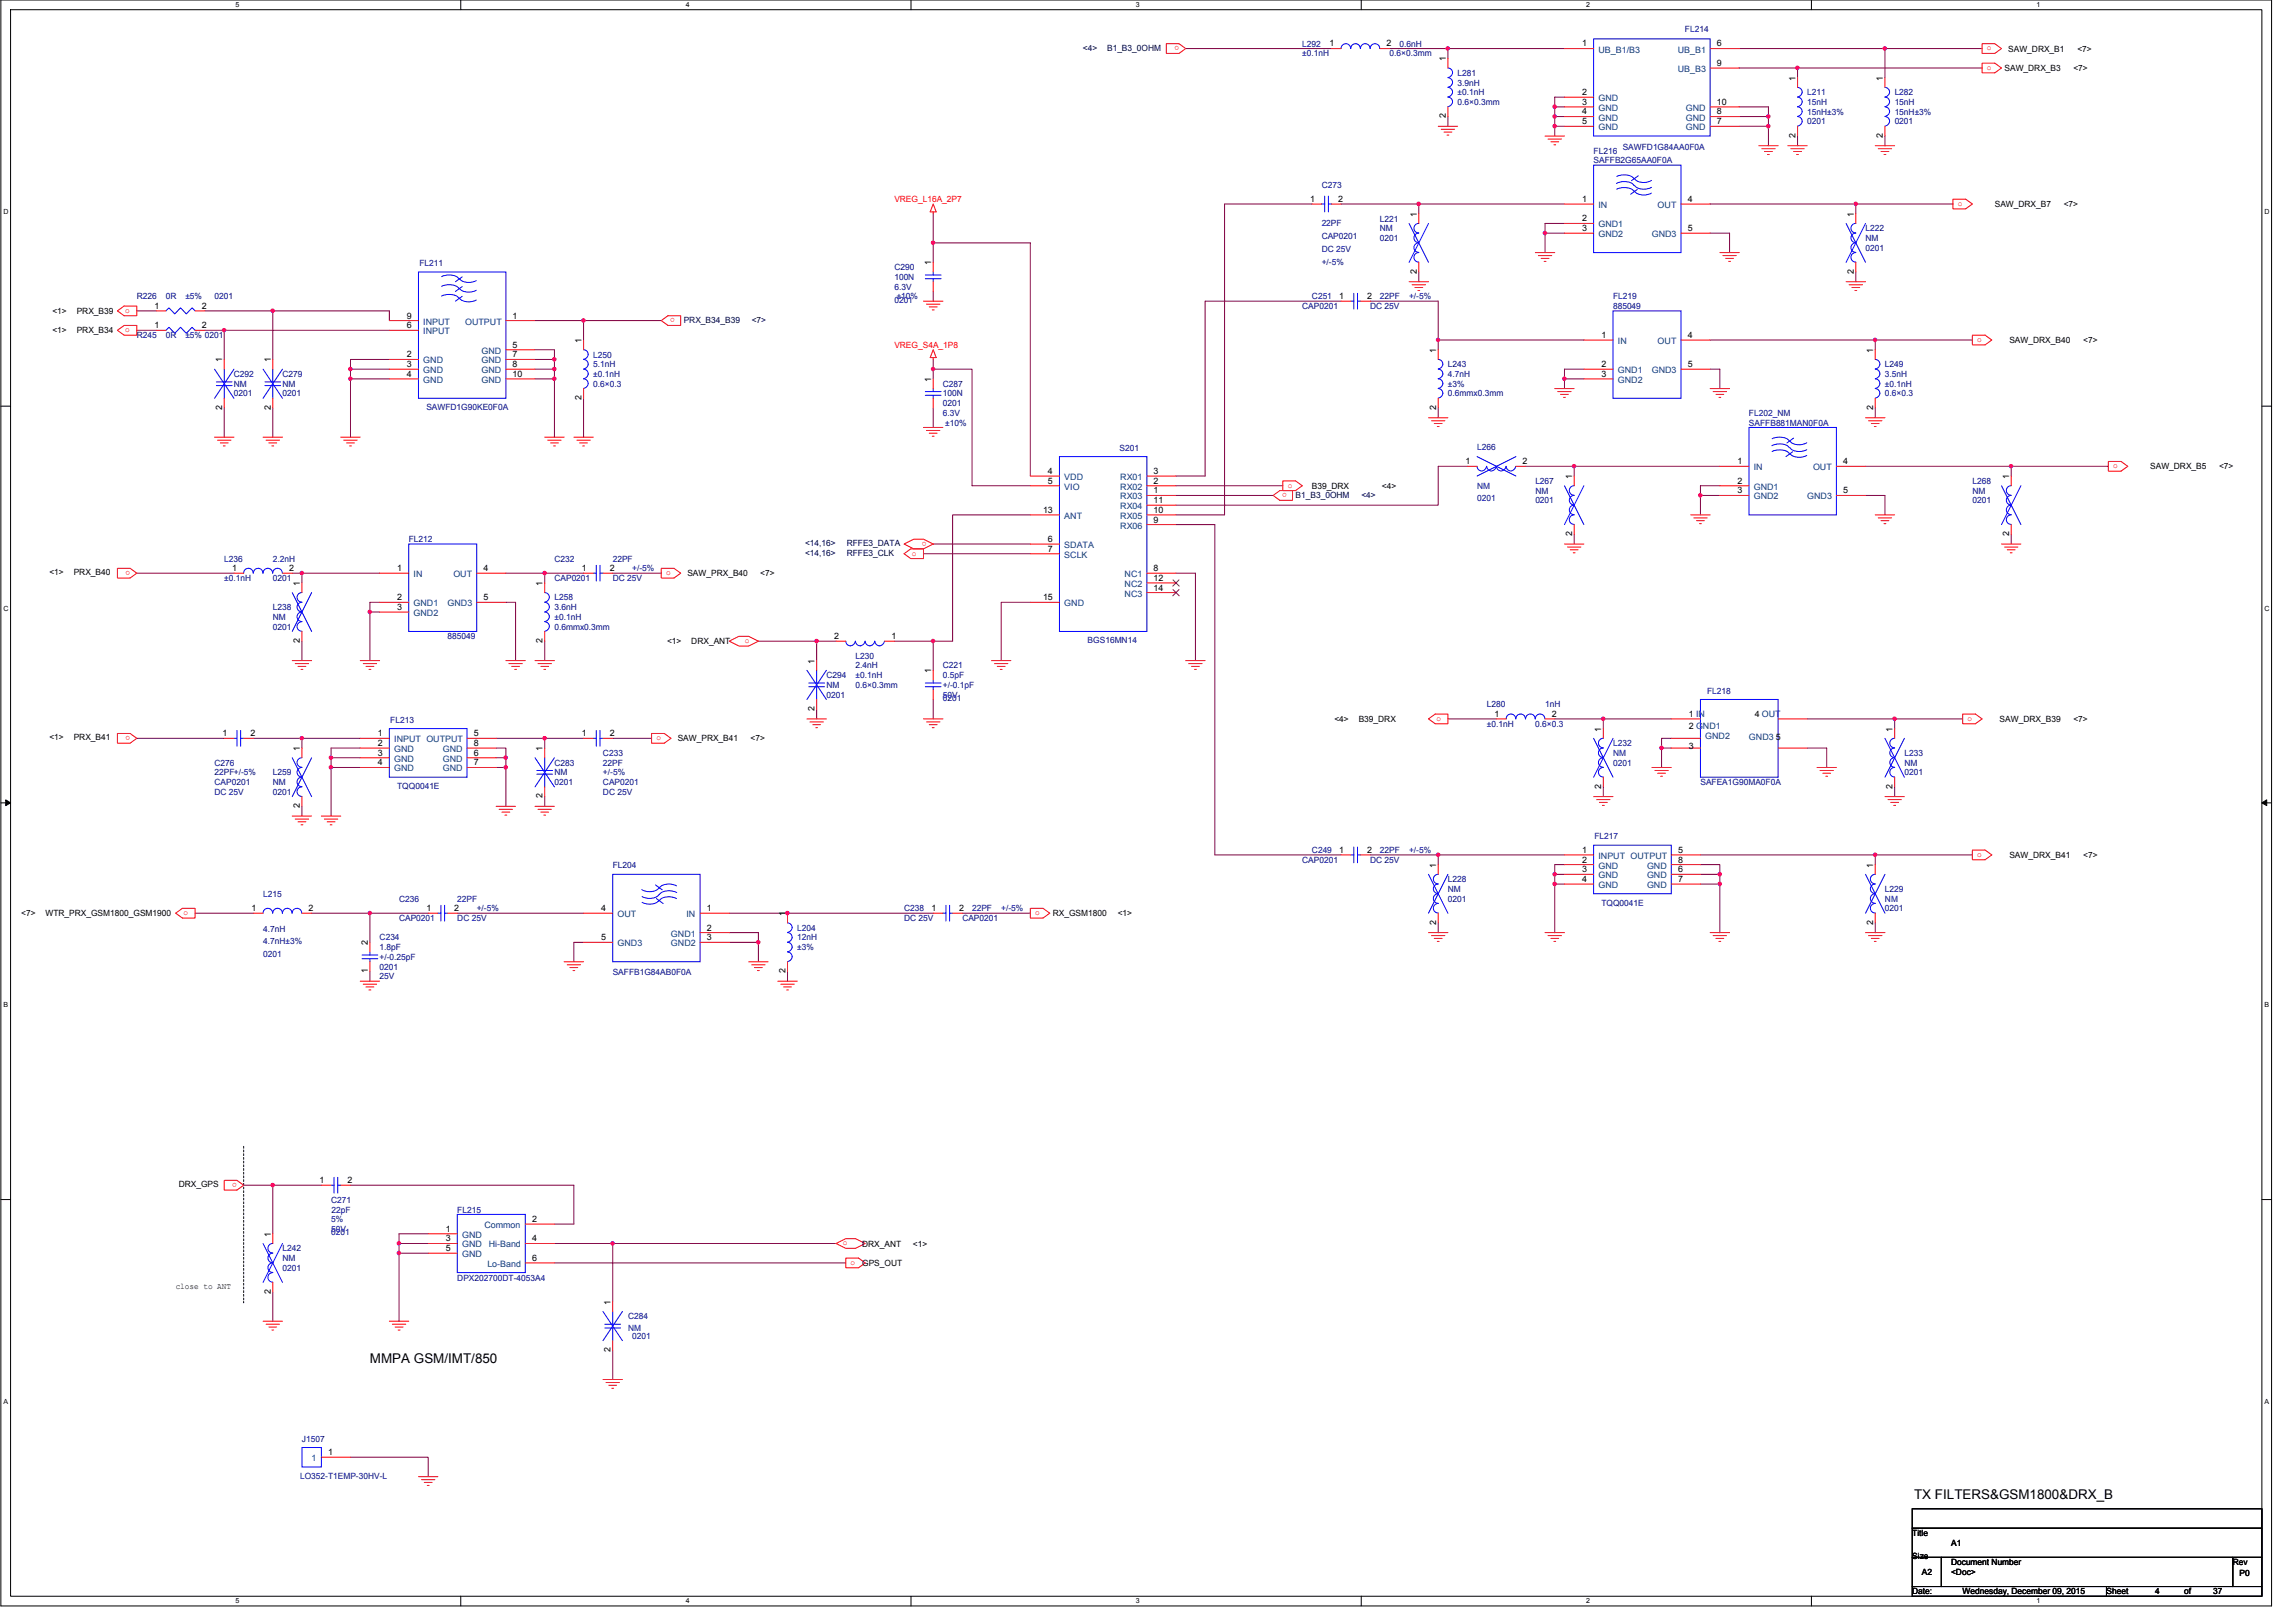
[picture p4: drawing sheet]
<svg xmlns="http://www.w3.org/2000/svg" width="420mm" height="297mm" viewBox="0 0 420 297" stroke-linecap="round" stroke-linejoin="round" font-family="sans-serif">
<defs><g id="words">
<g font-size="2.5">
<text x="67.7" y="249.4">MMPA GSM/IMT/850</text>
<text x="350.4" y="274.3">TX FILTERS&amp;GSM1800&amp;DRX_B</text>
</g>
<g font-size="1.6" fill="#000080">
<text x="308.5" y="5.9">FL214</text>
<text x="238.4" y="8.6">L292</text>
<text x="238.4" y="10.3">±0.1nH</text>
<text x="254.4" y="10.3">0.6×0.3mm</text>
<text x="256.2" y="8.6">0.6nH</text>
<text x="266.9" y="13.9">L281</text>
<text x="266.9" y="15.7">3.9nH</text>
<text x="266.9" y="17.4">±0.1nH</text>
<text x="330.9" y="17.4">L211</text>
<text x="346.9" y="17.4">L282</text>
<text x="266.9" y="19.2">0.6×0.3mm</text>
<text x="330.9" y="19.2">15nH</text>
<text x="330.9" y="21">15nH±3%</text>
<text x="330.9" y="22.8">0201</text>
<text x="346.9" y="19.2">15nH</text>
<text x="346.9" y="21">15nH±3%</text>
<text x="346.9" y="22.8">0201</text>
<text x="291.8" y="28.1">FL216</text>
<text x="291.8" y="29.9">SAFFB2G65AA0F0A</text>
<text x="297.1" y="27.4">SAWFD1G84AA0F0A</text>
<text x="242" y="34.3">C273</text>
<text x="242" y="41.4">22PF</text>
<text x="252.6" y="40.6">L221</text>
<text x="242" y="43.8">CAP0201</text>
<text x="242" y="46.1">DC 25V</text>
<text x="252.6" y="42.3">NM</text>
<text x="252.6" y="44.1">0201</text>
<text x="341.5" y="42.3">L222</text>
<text x="341.5" y="44.1">NM</text>
<text x="341.5" y="45.9">0201</text>
<text x="76.8" y="48.7">FL211</text>
<text x="163.7" y="49.4">C290</text>
<text x="163.7" y="51.2">100N</text>
<text x="163.7" y="53">6.3V</text>
<text x="242" y="48.4">+/-5%</text>
<text x="25.1" y="54.8">R226</text>
<text x="30.4" y="54.8">0R</text>
<text x="33.9" y="54.8">±5%</text>
<text x="39.3" y="54.8">0201</text>
<text x="163.7" y="55.4">0201</text>
<text x="164.2" y="54.8">±10%</text>
<text x="238.4" y="56.6">CAP0201</text>
<text x="240.2" y="54.8">C251</text>
<text x="250.9" y="56.6">DC 25V</text>
<text x="252.6" y="54.8">22PF</text>
<text x="258" y="54.8">+/-5%</text>
<text x="295.3" y="54.8">FL219</text>
<text x="295.3" y="56.6">885049</text>
<text x="25.1" y="61.9">R245</text>
<text x="30.4" y="61.9">0R</text>
<text x="33.9" y="61.9">±5% 0201</text>
<text x="108.6" y="65.4">L250</text>
<text x="42.8" y="69">C292</text>
<text x="42.8" y="70.8">NM</text>
<text x="51.7" y="69">C279</text>
<text x="51.7" y="70.8">NM</text>
<text x="108.6" y="67.2">5.1nH</text>
<text x="108.6" y="69">±0.1nH</text>
<text x="108.6" y="70.8">0.6×0.3</text>
<text x="172.6" y="70.8">C287</text>
<text x="265.1" y="67.2">L243</text>
<text x="265.1" y="69">4.7nH</text>
<text x="265.1" y="70.8">±3%</text>
<text x="345.1" y="67.2">L249</text>
<text x="345.1" y="69">3.5nH</text>
<text x="345.1" y="70.8">±0.1nH</text>
<text x="42.8" y="72.6">0201</text>
<text x="51.7" y="72.6">0201</text>
<text x="78.1" y="75.1">SAWFD1G90KE0F0A</text>
<text x="172.6" y="72.6">100N</text>
<text x="172.6" y="74.3">0201</text>
<text x="172.6" y="76.1">6.3V</text>
<text x="173.1" y="77.9">±10%</text>
<text x="265.1" y="72.6">0.6mmx0.3mm</text>
<text x="320.2" y="76.1">FL202_NM</text>
<text x="320.2" y="77.9">SAFFB881MAN0F0A</text>
<text x="345.1" y="72.6">0.6×0.3</text>
<text x="205" y="82.5">S201</text>
<text x="270.4" y="82.3">L266</text>
<text x="270.4" y="89.5">NM</text>
<text x="281.1" y="88.6">L267</text>
<text x="361.1" y="88.6">L268</text>
<text x="270.4" y="91.8">0201</text>
<text x="281.1" y="90.3">NM</text>
<text x="281.1" y="92.1">0201</text>
<text x="361.1" y="90.3">NM</text>
<text x="361.1" y="92.1">0201</text>
<text x="74.8" y="99.2">FL212</text>
<text x="41.1" y="102.8">L236</text>
<text x="41.1" y="106.3">±0.1nH</text>
<text x="49.9" y="102.8">2.2nH</text>
<text x="49.9" y="106.3">0201</text>
<text x="101.5" y="102.8">C232</text>
<text x="101.5" y="106.3">CAP0201</text>
<text x="112.2" y="102.8">22PF</text>
<text x="112.2" y="106.3">DC 25V</text>
<text x="115.7" y="104.6">+/-5%</text>
<text x="49.9" y="111.7">L238</text>
<text x="49.9" y="113.5">NM</text>
<text x="101.5" y="109.9">L258</text>
<text x="101.5" y="111.7">3.6nH</text>
<text x="101.5" y="113.5">±0.1nH</text>
<text x="49.9" y="115.2">0201</text>
<text x="81.9" y="117">885049</text>
<text x="101.5" y="115.2">0.6mmx0.3mm</text>
<text x="199.1" y="117.7">BGS16MN14</text>
<text x="151.3" y="124.1">C294</text>
<text x="151.3" y="125.9">NM</text>
<text x="156.6" y="120.6">L230</text>
<text x="156.6" y="122.3">2.4nH</text>
<text x="156.6" y="124.1">±0.1nH</text>
<text x="156.6" y="125.9">0.6×0.3mm</text>
<text x="172.6" y="122.3">C221</text>
<text x="172.6" y="124.1">0.5pF</text>
<text x="172.6" y="125.9">+/-0.1pF</text>
<text x="151.3" y="127.7">0201</text>
<text x="172.6" y="128.3">0201</text>
<text x="172.6" y="127.7">50V</text>
<text x="272.2" y="129.5">L280</text>
<text x="282.9" y="129.5">1nH</text>
<text x="312.5" y="127">FL218</text>
<text x="71.4" y="132.3">FL213</text>
<text x="272.2" y="133">±0.1nH</text>
<text x="281.1" y="133">0.6×0.3</text>
<text x="295.3" y="136.6">L232</text>
<text x="39.3" y="140.1">C276</text>
<text x="39.3" y="141.9">22PF+/-5%</text>
<text x="39.3" y="143.7">CAP0201</text>
<text x="49.9" y="141.9">L259</text>
<text x="49.9" y="143.7">NM</text>
<text x="101.5" y="140.1">C283</text>
<text x="101.5" y="141.9">NM</text>
<text x="101.5" y="143.7">0201</text>
<text x="110.4" y="138.3">C233</text>
<text x="110.4" y="140.1">22PF</text>
<text x="110.4" y="143.7">CAP0201</text>
<text x="110.4" y="141.9">+/-5%</text>
<text x="295.3" y="138.3">NM</text>
<text x="295.3" y="140.1">0201</text>
<text x="311.3" y="143.7">SAFEA1G90MA0F0A</text>
<text x="348.6" y="138.3">L233</text>
<text x="348.6" y="140.1">NM</text>
<text x="348.6" y="141.9">0201</text>
<text x="39.3" y="145.5">DC 25V</text>
<text x="49.9" y="145.5">0201</text>
<text x="72.7" y="144.4">TQQ0041E</text>
<text x="110.4" y="145.5">DC 25V</text>
<text x="291.9" y="153.6">FL217</text>
<text x="112.2" y="158.8">FL204</text>
<text x="238.4" y="157.9">CAP0201</text>
<text x="240.2" y="156.1">C249</text>
<text x="250.9" y="157.9">DC 25V</text>
<text x="252.6" y="156.1">22PF</text>
<text x="258" y="156.1">+/-5%</text>
<text x="265.1" y="161.5">L228</text>
<text x="48.2" y="164.1">L215</text>
<text x="73.1" y="165">C236</text>
<text x="83.7" y="165">22PF</text>
<text x="87.3" y="166.8">+/-5%</text>
<text x="165.5" y="166.8">C238</text>
<text x="178" y="166.8">22PF</text>
<text x="183.3" y="166.8">+/-5%</text>
<text x="265.1" y="163.2">NM</text>
<text x="265.1" y="165">0201</text>
<text x="293.2" y="165.7">TQQ0041E</text>
<text x="345.1" y="163.2">L229</text>
<text x="345.1" y="165">NM</text>
<text x="345.1" y="166.8">0201</text>
<text x="48.2" y="170.5">4.7nH</text>
<text x="48.2" y="172.8">4.7nH±3%</text>
<text x="69.5" y="172.1">C234</text>
<text x="69.5" y="173.9">1.8pF</text>
<text x="73.1" y="168.6">CAP0201</text>
<text x="83.7" y="168.6">DC 25V</text>
<text x="146" y="170.3">L204</text>
<text x="146" y="172.1">12nH</text>
<text x="146" y="173.9">±3%</text>
<text x="165.5" y="168.6">DC 25V</text>
<text x="176.2" y="168.6">CAP0201</text>
<text x="48.2" y="175.1">0201</text>
<text x="69.5" y="177.5">0201</text>
<text x="69.5" y="179.2">25V</text>
<text x="69.5" y="175.7">+/-0.25pF</text>
<text x="112.2" y="178.5">SAFFB1G84AB0F0A</text>
<text x="60.6" y="220.1">C271</text>
<text x="60.7" y="221.9">22pF</text>
<text x="83.7" y="221.9">FL215</text>
<text x="60.6" y="226.1">0201</text>
<text x="60.6" y="225.5">50V</text>
<text x="60.6" y="223.7">5%</text>
<text x="51.7" y="229">L242</text>
<text x="51.7" y="230.8">NM</text>
<text x="51.7" y="232.6">0201</text>
<text x="83.7" y="234.4">DPX202700DT-4053A4</text>
<text x="115" y="241.5">C284</text>
<text x="115" y="243.6">NM</text>
<text x="115.7" y="245">0201</text>
<text x="55.3" y="263.9">J1507</text>
<text x="54.9" y="270.6">LO352-T1EMP-30HV-L</text>
</g>
<g font-size="1.6" fill="#000040">
<text x="198.2" y="9.3">&lt;4&gt;</text>
<text x="202.7" y="9.3">B1_B3_0OHM</text>
<text x="125.2" y="59.1">PRX_B34_B39</text>
<text x="137.6" y="59.1">&lt;7&gt;</text>
<text x="237.2" y="91.1">B1_B3_0OHM</text>
<text x="249.2" y="91.1">&lt;4&gt;</text>
<text x="147.4" y="101.7">&lt;14,16&gt;</text>
<text x="147.4" y="99.9">&lt;14,16&gt;</text>
<text x="155" y="101.7">RFFE3_CLK</text>
<text x="155" y="99.9">RFFE3_DATA</text>
</g>
<g font-size="1.6" fill="#f00">
<text x="215.8" y="8.5" transform="rotate(180 215.8 8.5)">o</text>
<text x="363.8" y="9.2">o</text>
<text x="363.8" y="12.8">o</text>
<text x="163.7" y="37">VREG_L16A_2P7</text>
<text x="358.4" y="37.7">o</text>
<text x="22.9" y="57.2">o</text>
<text x="123.6" y="58.3" transform="rotate(180 123.6 58.3)">o</text>
<text x="22.9" y="60.8">o</text>
<text x="163.7" y="63.7">VREG_S4A_1P8</text>
<text x="362" y="62.6">o</text>
<text x="235.7" y="89.2">o</text>
<text x="386.9" y="85.7">o</text>
<text x="235.6" y="90.3" transform="rotate(180 235.6 90.3)">o</text>
<text x="167" y="101.7">o</text>
<text x="169.6" y="99.1" transform="rotate(180 169.6 99.1)">o</text>
<text x="23.8" y="104.5" transform="rotate(180 23.8 104.5)">o</text>
<text x="122" y="105.2">o</text>
<text x="136.3" y="117.7">o</text>
<text x="263" y="131.9">o</text>
<text x="360.2" y="131.9">o</text>
<text x="23.8" y="134.7" transform="rotate(180 23.8 134.7)">o</text>
<text x="120.2" y="135.5">o</text>
<text x="362" y="156.8">o</text>
<text x="33.6" y="167.5">o</text>
<text x="189.5" y="167.5">o</text>
<text x="43.4" y="216.5" transform="rotate(180 43.4 216.5)">o</text>
<text x="154.3" y="227.9">o</text>
<text x="155.7" y="231.5">o</text>
</g>
<g font-size="1.6">
<text x="243.4" y="8.5">1</text>
<text x="253.9" y="8.5">2</text>
<text x="264.7" y="11.2" transform="rotate(-90 264.7 11.2)">1</text>
<text x="289.6" y="8.5">1</text>
<text x="314.3" y="8.5">6</text>
<text x="367.7" y="9.4">SAW_DRX_B1</text>
<text x="380.3" y="9.4">&lt;7&gt;</text>
<text x="289.6" y="17.4">2</text>
<text x="314.3" y="12.1">9</text>
<text x="328.7" y="14.8" transform="rotate(-90 328.7 14.8)">1</text>
<text x="344.7" y="14.8" transform="rotate(-90 344.7 14.8)">1</text>
<text x="367" y="13">SAW_DRX_B3</text>
<text x="379.6" y="13">&lt;7&gt;</text>
<text x="264.7" y="21.7" transform="rotate(-90 264.7 21.7)">2</text>
<text x="289.6" y="19.2">3</text>
<text x="289.6" y="21">4</text>
<text x="289.6" y="22.7">5</text>
<text x="314.3" y="22.7">7</text>
<text x="314.3" y="21">8</text>
<text x="314.3" y="19.2">10</text>
<text x="328.7" y="25.2" transform="rotate(-90 328.7 25.2)">2</text>
<text x="344.7" y="25.2" transform="rotate(-90 344.7 25.2)">2</text>
<text x="239.8" y="37">1</text>
<text x="245" y="37">2</text>
<text x="259.4" y="39.7" transform="rotate(-90 259.4 39.7)">1</text>
<text x="289.6" y="37">1</text>
<text x="289.6" y="40.5">2</text>
<text x="309" y="37">4</text>
<text x="339.4" y="39.7" transform="rotate(-90 339.4 39.7)">1</text>
<text x="365.2" y="37.9">SAW_DRX_B7</text>
<text x="377.8" y="37.9">&lt;7&gt;</text>
<text x="289.6" y="42.3">3</text>
<text x="309" y="42.3">5</text>
<text x="170.5" y="48.6" transform="rotate(-90 170.5 48.6)">1</text>
<text x="259.4" y="50.1" transform="rotate(-90 259.4 50.1)">2</text>
<text x="339.4" y="50.1" transform="rotate(-90 339.4 50.1)">2</text>
<text x="9.6" y="57.4">&lt;1&gt;</text>
<text x="14" y="57.4">PRX_B39</text>
<text x="28.3" y="56.5">1</text>
<text x="36.9" y="56.5">2</text>
<text x="74.5" y="58.3">9</text>
<text x="93.8" y="58.3">1</text>
<text x="245.2" y="54.7">1</text>
<text x="250.3" y="54.7">2</text>
<text x="9.6" y="61">&lt;1&gt;</text>
<text x="14" y="61">PRX_B34</text>
<text x="28.3" y="60.1">1</text>
<text x="36.9" y="60.1">2</text>
<text x="74.5" y="65.4">2</text>
<text x="74.5" y="60.1">6</text>
<text x="93.8" y="63.6">5</text>
<text x="93.8" y="65.4">7</text>
<text x="106.5" y="62.8" transform="rotate(-90 106.5 62.8)">1</text>
<text x="262.9" y="64.6" transform="rotate(-90 262.9 64.6)">1</text>
<text x="293.2" y="61.8">1</text>
<text x="309" y="61.8">4</text>
<text x="342.9" y="64.6" transform="rotate(-90 342.9 64.6)">1</text>
<text x="367.9" y="62.8">SAW_DRX_B40</text>
<text x="381.4" y="62.8">&lt;7&gt;</text>
<text x="40.7" y="66.3" transform="rotate(-90 40.7 66.3)">1</text>
<text x="49.6" y="66.3" transform="rotate(-90 49.6 66.3)">1</text>
<text x="74.5" y="67.2">3</text>
<text x="74.5" y="69">4</text>
<text x="93.8" y="67.2">8</text>
<text x="93.8" y="69">10</text>
<text x="170.5" y="69.9" transform="rotate(-90 170.5 69.9)">1</text>
<text x="293.2" y="67.2">2</text>
<text x="293.2" y="69">3</text>
<text x="309" y="67.2">5</text>
<text x="40.7" y="75" transform="rotate(-90 40.7 75)">2</text>
<text x="49.6" y="75" transform="rotate(-90 49.6 75)">2</text>
<text x="106.5" y="73.2" transform="rotate(-90 106.5 73.2)">2</text>
<text x="262.9" y="75" transform="rotate(-90 262.9 75)">2</text>
<text x="342.9" y="75" transform="rotate(-90 342.9 75)">2</text>
<text x="191.8" y="86.7">4</text>
<text x="191.8" y="88.5">5</text>
<text x="211.2" y="88.5">2</text>
<text x="211.2" y="86.7">3</text>
<text x="240.2" y="89.5">B39_DRX</text>
<text x="253" y="89.5">&lt;4&gt;</text>
<text x="268.3" y="85">1</text>
<text x="278.8" y="85">2</text>
<text x="287.8" y="87.7" transform="rotate(-90 287.8 87.7)">1</text>
<text x="318.1" y="85">1</text>
<text x="318.1" y="88.5">2</text>
<text x="337.4" y="85">4</text>
<text x="367.8" y="87.7" transform="rotate(-90 367.8 87.7)">1</text>
<text x="393.6" y="85.9">SAW_DRX_B5</text>
<text x="406.3" y="85.9">&lt;7&gt;</text>
<text x="191" y="93.9">13</text>
<text x="211.2" y="90.3">1</text>
<text x="211.2" y="95.6">9</text>
<text x="211.2" y="93.9">10</text>
<text x="211.2" y="92.1">11</text>
<text x="318.1" y="90.3">3</text>
<text x="337.4" y="90.3">5</text>
<text x="191.8" y="99.2">6</text>
<text x="191.8" y="101">7</text>
<text x="287.8" y="98.1" transform="rotate(-90 287.8 98.1)">2</text>
<text x="367.8" y="98.1" transform="rotate(-90 367.8 98.1)">2</text>
<text x="9" y="105.3">&lt;1&gt;</text>
<text x="13.5" y="105.3">PRX_B40</text>
<text x="42.5" y="104.5">1</text>
<text x="52.9" y="104.5">2</text>
<text x="54.9" y="107.2" transform="rotate(-90 54.9 107.2)">1</text>
<text x="72.7" y="104.5">1</text>
<text x="88.5" y="104.5">4</text>
<text x="99.3" y="107.2" transform="rotate(-90 99.3 107.2)">1</text>
<text x="106.5" y="104.5">1</text>
<text x="111.6" y="104.5">2</text>
<text x="125.8" y="105.5">SAW_PRX_B40</text>
<text x="139.2" y="105.5">&lt;7&gt;</text>
<text x="211.2" y="104.5">8</text>
<text x="211.2" y="106.3">12</text>
<text x="72.7" y="109.9">2</text>
<text x="72.7" y="111.6">3</text>
<text x="88.5" y="109.9">5</text>
<text x="191" y="109.9">15</text>
<text x="211.2" y="108.1">14</text>
<text x="54.9" y="117.7" transform="rotate(-90 54.9 117.7)">2</text>
<text x="99.3" y="117.7" transform="rotate(-90 99.3 117.7)">2</text>
<text x="122.1" y="117.9">&lt;1&gt;</text>
<text x="126.6" y="117.9">DRX_ANT</text>
<text x="152.7" y="117">2</text>
<text x="163.2" y="117">1</text>
<text x="149.1" y="121.5" transform="rotate(-90 149.1 121.5)">1</text>
<text x="170.5" y="123.2" transform="rotate(-90 170.5 123.2)">1</text>
<text x="149.1" y="130.1" transform="rotate(-90 149.1 130.1)">2</text>
<text x="273.6" y="131.2">1</text>
<text x="284.1" y="131.2">2</text>
<text x="309.2" y="131.2">1 IN</text>
<text x="321.3" y="131.2">4 OUT</text>
<text x="9" y="135.5">&lt;1&gt;</text>
<text x="13.5" y="135.5">PRX_B41</text>
<text x="40.7" y="134.7">1</text>
<text x="45.8" y="134.7">2</text>
<text x="54.9" y="137.5" transform="rotate(-90 54.9 137.5)">1</text>
<text x="69.2" y="134.7">1</text>
<text x="69.2" y="136.5">2</text>
<text x="86.7" y="136.5">8</text>
<text x="86.7" y="134.7">5</text>
<text x="99.3" y="137.5" transform="rotate(-90 99.3 137.5)">1</text>
<text x="106.5" y="134.7">1</text>
<text x="111.6" y="134.7">2</text>
<text x="124.1" y="135.7">SAW_PRX_B41</text>
<text x="137.4" y="135.7">&lt;7&gt;</text>
<text x="244.3" y="132.1">&lt;4&gt;</text>
<text x="248.7" y="132.1">B39_DRX</text>
<text x="293.1" y="133.9" transform="rotate(-90 293.1 133.9)">1</text>
<text x="309.2" y="137.2">3</text>
<text x="309.2" y="133.5">2 GND1</text>
<text x="325.1" y="135.4">5</text>
<text x="346.5" y="133.9" transform="rotate(-90 346.5 133.9)">1</text>
<text x="366.1" y="132.1">SAW_DRX_B39</text>
<text x="379.6" y="132.1">&lt;7&gt;</text>
<text x="69.2" y="138.3">3</text>
<text x="69.2" y="140.1">4</text>
<text x="86.7" y="138.3">6</text>
<text x="86.7" y="140.1">7</text>
<text x="54.9" y="147.9" transform="rotate(-90 54.9 147.9)">2</text>
<text x="99.3" y="146.1" transform="rotate(-90 99.3 146.1)">2</text>
<text x="293.1" y="144.4" transform="rotate(-90 293.1 144.4)">2</text>
<text x="346.5" y="144.4" transform="rotate(-90 346.5 144.4)">2</text>
<text x="245.2" y="156.1">1</text>
<text x="250.3" y="156.1">2</text>
<text x="262.9" y="158.8" transform="rotate(-90 262.9 158.8)">1</text>
<text x="289.6" y="156.1">1</text>
<text x="289.6" y="157.9">2</text>
<text x="289.6" y="159.6">3</text>
<text x="289.6" y="161.4">4</text>
<text x="307.2" y="156.1">5</text>
<text x="307.2" y="157.9">8</text>
<text x="307.2" y="159.6">6</text>
<text x="307.2" y="161.4">7</text>
<text x="342.9" y="158.8" transform="rotate(-90 342.9 158.8)">1</text>
<text x="367.9" y="157">SAW_DRX_B41</text>
<text x="381.4" y="157">&lt;7&gt;</text>
<text x="3.9" y="167.7">&lt;7&gt;</text>
<text x="8.3" y="167.7">WTR_PRX_GSM1800_GSM1900</text>
<text x="46" y="166.8">1</text>
<text x="56.5" y="166.8">2</text>
<text x="78.1" y="166.8">1</text>
<text x="83.2" y="166.8">2</text>
<text x="110.1" y="166.8">4</text>
<text x="129.4" y="166.8">1</text>
<text x="143.8" y="167.7" transform="rotate(-90 143.8 167.7)">1</text>
<text x="170.5" y="166.8">1</text>
<text x="175.6" y="166.8">2</text>
<text x="192.7" y="167.7">RX_GSM1800</text>
<text x="204.6" y="167.7">&lt;1&gt;</text>
<text x="67.3" y="173" transform="rotate(-90 67.3 173)">2</text>
<text x="110.1" y="172.1">5</text>
<text x="129.4" y="172.1">3</text>
<text x="129.4" y="170.3">2</text>
<text x="262.9" y="169.2" transform="rotate(-90 262.9 169.2)">2</text>
<text x="342.9" y="169.2" transform="rotate(-90 342.9 169.2)">2</text>
<text x="67.3" y="178.1" transform="rotate(-90 67.3 178.1)">1</text>
<text x="143.8" y="178.1" transform="rotate(-90 143.8 178.1)">2</text>
<text x="32.7" y="217.3">DRX_GPS</text>
<text x="58.5" y="216.5">1</text>
<text x="63.6" y="216.5">2</text>
<text x="49.6" y="226.4" transform="rotate(-90 49.6 226.4)">1</text>
<text x="81.6" y="225.4">1</text>
<text x="81.6" y="227.2">3</text>
<text x="97.4" y="223.6">2</text>
<text x="97.4" y="227.2">4</text>
<text x="81.6" y="229">5</text>
<text x="97.4" y="230.8">6</text>
<text x="157.8" y="231.7">GPS_OUT</text>
<text x="157.8" y="228.1">DRX_ANT</text>
<text x="167.1" y="228.1">&lt;1&gt;</text>
<text x="32.2" y="235.9">close to ANT</text>
<text x="49.6" y="236.8" transform="rotate(-90 49.6 236.8)">2</text>
<text x="111.8" y="238.8" transform="rotate(-90 111.8 238.8)">1</text>
<text x="111.8" y="247.5" transform="rotate(-90 111.8 247.5)">2</text>
<text x="60.1" y="266.3">1</text>
<text x="350.1" y="281.1">Title</text>
<text x="350.1" y="285.3">Size</text>
<text x="357.2" y="286.5">Document Number</text>
<text x="357.2" y="282.9">A1</text>
<text x="408.8" y="286.5">Rev</text>
<text x="350.1" y="291.8">Date:</text>
<text x="351.9" y="288.2">A2</text>
<text x="357.2" y="288.2">&lt;Doc&gt;</text>
<text x="359.3" y="291.8">Wednesday, December 09, 2015</text>
<text x="385.6" y="291.8">Sheet</text>
<text x="394.5" y="291.8">4</text>
<text x="399.9" y="291.8">of</text>
<text x="405.2" y="291.8">37</text>
<text x="410" y="288.4">P0</text>
</g>
<g font-size="1.6" fill="#004080">
<text x="292.6" y="9.6">UB_B1/B3</text>
<text x="307.2" y="9.6">UB_B1</text>
<text x="307.2" y="13.2">UB_B3</text>
<text x="292.6" y="18.5">GND</text>
<text x="292.6" y="20.3">GND</text>
<text x="292.6" y="22.1">GND</text>
<text x="292.6" y="23.8">GND</text>
<text x="308.6" y="23.8">GND</text>
<text x="308.6" y="22.1">GND</text>
<text x="308.6" y="20.3">GND</text>
<text x="292.6" y="38.1">IN</text>
<text x="292.6" y="41.6">GND1</text>
<text x="303.5" y="38.1">OUT</text>
<text x="292.6" y="43.4">GND2</text>
<text x="302.4" y="43.4">GND3</text>
<text x="77.5" y="59.4">INPUT</text>
<text x="85.2" y="59.4">OUTPUT</text>
<text x="77.5" y="61.2">INPUT</text>
<text x="88.2" y="64.7">GND</text>
<text x="296.2" y="62.9">IN</text>
<text x="303.5" y="62.9">OUT</text>
<text x="77.5" y="66.5">GND</text>
<text x="77.5" y="68.3">GND</text>
<text x="77.5" y="70.1">GND</text>
<text x="88.2" y="66.5">GND</text>
<text x="88.2" y="68.3">GND</text>
<text x="88.2" y="70.1">GND</text>
<text x="296.2" y="68.3">GND1</text>
<text x="296.2" y="70.1">GND2</text>
<text x="302.4" y="68.3">GND3</text>
<text x="194.8" y="87.8">VDD</text>
<text x="194.8" y="89.6">VIO</text>
<text x="205.1" y="89.6">RX02</text>
<text x="205.1" y="87.8">RX01</text>
<text x="321.1" y="86.1">IN</text>
<text x="321.1" y="89.6">GND1</text>
<text x="331.9" y="86.1">OUT</text>
<text x="194.8" y="95">ANT</text>
<text x="205.1" y="91.4">RX03</text>
<text x="205.1" y="95">RX05</text>
<text x="205.1" y="93.2">RX04</text>
<text x="321.1" y="91.4">GND2</text>
<text x="330.9" y="91.4">GND3</text>
<text x="194.8" y="100.3">SDATA</text>
<text x="205.1" y="96.7">RX06</text>
<text x="75.7" y="105.6">IN</text>
<text x="83" y="105.6">OUT</text>
<text x="194.8" y="102.1">SCLK</text>
<text x="205.9" y="105.6">NC1</text>
<text x="205.9" y="107.4">NC2</text>
<text x="75.7" y="111">GND1</text>
<text x="75.7" y="112.7">GND2</text>
<text x="81.9" y="111">GND3</text>
<text x="194.8" y="111">GND</text>
<text x="205.9" y="109.2">NC3</text>
<text x="72.2" y="135.8">INPUT OUTPUT</text>
<text x="72.2" y="137.6">GND</text>
<text x="81.1" y="137.6">GND</text>
<text x="312.2" y="135.2">GND2</text>
<text x="320.2" y="135.4">GND3</text>
<text x="72.2" y="139.4">GND</text>
<text x="72.2" y="141.2">GND</text>
<text x="81.1" y="139.4">GND</text>
<text x="81.1" y="141.2">GND</text>
<text x="292.6" y="157.2">INPUT OUTPUT</text>
<text x="292.6" y="159">GND</text>
<text x="292.6" y="160.7">GND</text>
<text x="301.5" y="159">GND</text>
<text x="301.5" y="160.7">GND</text>
<text x="113.1" y="167.9">OUT</text>
<text x="125.7" y="167.9">IN</text>
<text x="292.6" y="162.5">GND</text>
<text x="301.5" y="162.5">GND</text>
<text x="113.1" y="173.2">GND3</text>
<text x="122.8" y="173.2">GND2</text>
<text x="122.8" y="171.4">GND1</text>
<text x="84.6" y="226.5">GND</text>
<text x="88.7" y="224.7">Common</text>
<text x="84.6" y="228.3">GND</text>
<text x="84.6" y="230.1">GND</text>
<text x="89.2" y="231.9">Lo-Band</text>
<text x="89.5" y="228.3">Hi-Band</text>
<text x="57.1" y="267.4">1</text>
</g>
<g font-size="1.3">
<text x="43.1" y="1.3">5</text>
<text x="125.5" y="1.3">4</text>
<text x="208" y="1.3">3</text>
<text x="290.4" y="1.3">2</text>
<text x="372.8" y="1.3">1</text>
<text x=".6" y="39.2">D</text>
<text x="414.6" y="39.2">D</text>
<text x=".6" y="111.8">C</text>
<text x="414.6" y="111.8">C</text>
<text x=".6" y="184.4">B</text>
<text x="414.6" y="184.4">B</text>
<text x=".6" y="257">A</text>
<text x="414.6" y="257">A</text>
<text x="43.1" y="293.5">5</text>
<text x="125.5" y="293.5">4</text>
<text x="208" y="293.5">3</text>
<text x="290.4" y="293.5">2</text>
<text x="372.8" y="293.5">1</text>
</g>
</g></defs>
<path d="M.2 0h415.7v293.9h-415.7zM1.9 1.8h412.2v290.3h-412.2z" fill="none" stroke="#000" stroke-width=".18"/>
<g fill="#fff">
<path d="M43.1 .2h.7v1.4h-.7z"/>
<path d="M43.1 292.3h.7v1.4h-.7z"/>
</g>
<path d="M84.4 0v1.8M84.4 292.1v1.8" fill="none" stroke="#000" stroke-width=".18"/>
<g fill="#fff">
<path d="M125.5 .2h.7v1.4h-.7z"/>
<path d="M125.5 292.3h.7v1.4h-.7z"/>
</g>
<path d="M166.8 0v1.8M166.8 292.1v1.8" fill="none" stroke="#000" stroke-width=".18"/>
<g fill="#fff">
<path d="M208 .2h.6v1.4h-.6z"/>
<path d="M208 292.3h.6v1.4h-.6z"/>
</g>
<path d="M249.2 0v1.8M249.2 292.1v1.8" fill="none" stroke="#000" stroke-width=".18"/>
<g fill="#fff">
<path d="M290.4 .2h.7v1.4h-.7z"/>
<path d="M290.4 292.3h.7v1.4h-.7z"/>
</g>
<path d="M331.6 0v1.8M331.6 292.1v1.8" fill="none" stroke="#000" stroke-width=".18"/>
<g fill="#fff">
<path d="M372.8 .2h.7v1.4h-.7z"/>
<path d="M372.8 292.3h.7v1.4h-.7z"/>
<path d="M.6 38.1h.9v1.4h-.9z"/>
<path d="M414.6 38.1h.8v1.4h-.8z"/>
<path d="M.6 110.6h.9v1.4h-.9z"/>
<path d="M414.6 110.6h.8v1.4h-.8z"/>
</g>
<path d="M.2 74.3h1.7M414.1 74.3h1.8" fill="none" stroke="#000" stroke-width=".18"/>
<g fill="#fff">
<path d="M.6 183.2h.8v1.4h-.8z"/>
<path d="M414.6 183.2h.8v1.4h-.8z"/>
</g>
<path d="M.2 146.9h1.7M1 146.4l.9 .5-.9 .5zM414.1 146.9l.9-.5v1zM414.1 146.9h1.8" fill="none" stroke="#000" stroke-width=".18"/>
<path d="M1 146.4l.9 .5-.9 .5zM414.1 146.9l.9-.5v1z" fill="#000"/>
<g fill="#fff">
<path d="M.6 255.8h.8v1.4h-.8z"/>
<path d="M414.6 255.8h.8v1.4h-.8z"/>
</g>
<path d="M.2 219.5h1.7M414.1 219.5h1.8" fill="none" stroke="#000" stroke-width=".18"/>
<path d="M44.6 209.8v28.5M44.6 238.3h.1" fill="none" stroke="#000" stroke-width=".18" stroke-dasharray=".3 .3"/>
<path d="M49.9 56.9v8.9M64.2 67.6h7.1" fill="none" stroke="#800040" stroke-width=".18"/>
<circle cx="64.1" cy="67.5" r=".32" fill="#f0f"/>
<circle cx="64.1" cy="67.5" r=".32" fill="none" stroke="#f0f" stroke-width=".18"/>
<path d="M25.1 60.5h3.5M64.2 67.6v1.7M69.5 110.2h-1.8v1.8" fill="none" stroke="#800040" stroke-width=".18"/>
<circle cx="67.7" cy="112" r=".32" fill="#f0f"/>
<circle cx="67.7" cy="112" r=".32" fill="none" stroke="#f0f" stroke-width=".18"/>
<path d="M53.5 104.9h1.8v1.8M55.3 104.9h14.2M69.5 112h-1.8v8.9" fill="none" stroke="#800040" stroke-width=".18"/>
<circle cx="55.3" cy="104.9" r=".32" fill="#f0f"/>
<circle cx="55.3" cy="104.9" r=".32" fill="none" stroke="#f0f" stroke-width=".18"/>
<g fill="none" stroke="#800040" stroke-width=".18">
<path d="M286.4 8.9h-21.3v1.8M265.1 21.3v1.8M286.4 40.9h-3.5v1.8M25.1 104.9h17.7M55.3 117.3v3.6M92.6 110.2h1.8v10.7M92.6 104.9h7.1v1.8M99.7 117.3v3.6M153.1 117.3h-3.6v3.6M55.3 135.1v1.8M99.7 135.1v1.8M149.5 129.8v1.8"/>
<path d="M55.3 147.6v1.8"/>
</g>
<circle cx="282.8" cy="42.6" r=".32" fill="#f0f"/>
<circle cx="282.8" cy="42.6" r=".32" fill="none" stroke="#f0f" stroke-width=".18"/>
<path d="M25.1 56.9h3.5M286.4 42.7h-3.5v3.5M313.1 42.7h3.5v3.5M306 135.1h-1.8v1.8h1.8M334.4 136.9v3.6" fill="none" stroke="#800040" stroke-width=".18"/>
<circle cx="304.2" cy="136.9" r=".32" fill="#f0f"/>
<circle cx="304.2" cy="136.9" r=".32" fill="none" stroke="#f0f" stroke-width=".18"/>
<path d="M170.8 65.8v1.8M304.2 136.9v3.6" fill="none" stroke="#800040" stroke-width=".18"/>
<circle cx="170.8" cy="67.5" r=".32" fill="#f0f"/>
<circle cx="170.8" cy="67.5" r=".32" fill="none" stroke="#f0f" stroke-width=".18"/>
<path d="M318.4 8.9h26.7M170.8 39.1v5.3M170.8 53.3v1.8M170.8 69.3v-1.7h7.2v21.3h10.6M170.8 74.7v3.5M170.8 99.6h17.8M169.1 101.3h19.5" fill="none" stroke="#800040" stroke-width=".18"/>
<circle cx="345.1" cy="8.9" r=".32" fill="#f0f"/>
<circle cx="345.1" cy="8.9" r=".32" fill="none" stroke="#f0f" stroke-width=".18"/>
<path d="M313.1 37.3h26.7" fill="none" stroke="#800040" stroke-width=".18"/>
<circle cx="339.7" cy="37.3" r=".32" fill="#f0f"/>
<circle cx="339.7" cy="37.3" r=".32" fill="none" stroke="#f0f" stroke-width=".18"/>
<path d="M330.9 131.6h16" fill="none" stroke="#800040" stroke-width=".18"/>
<circle cx="346.8" cy="131.5" r=".32" fill="#f0f"/>
<circle cx="346.8" cy="131.5" r=".32" fill="none" stroke="#f0f" stroke-width=".18"/>
<path d="M188.6 44.4h-17.8v3.6" fill="none" stroke="#800040" stroke-width=".18"/>
<circle cx="170.8" cy="44.4" r=".32" fill="#f0f"/>
<circle cx="170.8" cy="44.4" r=".32" fill="none" stroke="#f0f" stroke-width=".18"/>
<path d="M97.9 58.7h8.9" fill="none" stroke="#800040" stroke-width=".18"/>
<circle cx="106.8" cy="58.6" r=".32" fill="#f0f"/>
<circle cx="106.8" cy="58.6" r=".32" fill="none" stroke="#f0f" stroke-width=".18"/>
<path d="M37.5 60.5h3.6M71.3 60.5h-30.2v5.3" fill="none" stroke="#800040" stroke-width=".18"/>
<circle cx="41" cy="60.4" r=".32" fill="#f0f"/>
<circle cx="41" cy="60.4" r=".32" fill="none" stroke="#f0f" stroke-width=".18"/>
<path d="M37.5 56.9h12.4M64.2 69.3v10.7" fill="none" stroke="#800040" stroke-width=".18"/>
<circle cx="64.1" cy="69.3" r=".32" fill="#f0f"/>
<circle cx="64.1" cy="69.3" r=".32" fill="none" stroke="#f0f" stroke-width=".18"/>
<path d="M362.9 8.9h-17.8v5.3M224.2 37.3h16M286.4 37.3h-26.7v1.8M345.1 24.9v1.8M121.1 58.7h-14.3v3.5M259.7 49.8v1.8M64.2 69.3h7.1M106.8 72.9v7.1" fill="none" stroke="#800040" stroke-width=".18"/>
<circle cx="259.7" cy="37.3" r=".32" fill="#f0f"/>
<circle cx="259.7" cy="37.3" r=".32" fill="none" stroke="#f0f" stroke-width=".18"/>
<path d="M357.5 37.3h-17.7v1.8M339.8 49.8v1.8M170.8 117.3h3.6M306 131.6h-12.5v1.7M359.3 131.6h-12.4v1.7M293.5 144v1.8M346.9 144v1.8" fill="none" stroke="#800040" stroke-width=".18"/>
<circle cx="170.8" cy="117.3" r=".32" fill="#f0f"/>
<circle cx="170.8" cy="117.3" r=".32" fill="none" stroke="#f0f" stroke-width=".18"/>
<path d="M217.1 8.9h26.6M99.7 104.9h7.1" fill="none" stroke="#800040" stroke-width=".18"/>
<circle cx="99.7" cy="104.9" r=".32" fill="#f0f"/>
<circle cx="99.7" cy="104.9" r=".32" fill="none" stroke="#f0f" stroke-width=".18"/>
<path d="M112.2 104.9h8.9M99.7 135.1h7.1" fill="none" stroke="#800040" stroke-width=".18"/>
<circle cx="99.7" cy="135.1" r=".32" fill="#f0f"/>
<circle cx="99.7" cy="135.1" r=".32" fill="none" stroke="#f0f" stroke-width=".18"/>
<path d="M55.3 135.1h10.6M65.9 136.9h-5.3v1.8h5.3M90.8 135.1h8.9M112.2 135.1h7.1" fill="none" stroke="#800040" stroke-width=".18"/>
<circle cx="60.6" cy="138.7" r=".32" fill="#f0f"/>
<circle cx="60.6" cy="138.7" r=".32" fill="none" stroke="#f0f" stroke-width=".18"/>
<path d="M60.6 138.7v1.8M65.9 140.5h-5.3v8.9" fill="none" stroke="#800040" stroke-width=".18"/>
<circle cx="60.6" cy="140.4" r=".32" fill="#f0f"/>
<circle cx="60.6" cy="140.4" r=".32" fill="none" stroke="#f0f" stroke-width=".18"/>
<path d="M90.8 136.9h1.8v1.8M90.8 138.7h1.8v1.8" fill="none" stroke="#800040" stroke-width=".18"/>
<circle cx="92.6" cy="138.7" r=".32" fill="#f0f"/>
<circle cx="92.6" cy="138.7" r=".32" fill="none" stroke="#f0f" stroke-width=".18"/>
<circle cx="92.6" cy="140.4" r=".32" fill="#f0f"/>
<circle cx="92.6" cy="140.4" r=".32" fill="none" stroke="#f0f" stroke-width=".18"/>
<path d="M41.1 74.7v5.3M49.9 74.7v5.3M46.4 135.1h8.9M90.8 140.5h1.8v7.1" fill="none" stroke="#800040" stroke-width=".18"/>
<circle cx="55.3" cy="135.1" r=".32" fill="#f0f"/>
<circle cx="55.3" cy="135.1" r=".32" fill="none" stroke="#f0f" stroke-width=".18"/>
<path d="M245.5 37.3h14.2M284.6 131.6h8.9" fill="none" stroke="#800040" stroke-width=".18"/>
<circle cx="293.5" cy="131.5" r=".32" fill="#f0f"/>
<circle cx="293.5" cy="131.5" r=".32" fill="none" stroke="#f0f" stroke-width=".18"/>
<path d="M254.4 8.9h10.7" fill="none" stroke="#800040" stroke-width=".18"/>
<circle cx="265.1" cy="8.9" r=".32" fill="#f0f"/>
<circle cx="265.1" cy="8.9" r=".32" fill="none" stroke="#f0f" stroke-width=".18"/>
<path d="M284.6 17.8v3.5M99.7 145.8v1.8" fill="none" stroke="#800040" stroke-width=".18"/>
<circle cx="284.6" cy="21.3" r=".32" fill="#f0f"/>
<circle cx="284.6" cy="21.3" r=".32" fill="none" stroke="#f0f" stroke-width=".18"/>
<circle cx="284.6" cy="19.5" r=".32" fill="#f0f"/>
<circle cx="284.6" cy="19.5" r=".32" fill="none" stroke="#f0f" stroke-width=".18"/>
<path d="M250.9 55.1h12.4v7.1M263.3 74.7v1.8" fill="none" stroke="#800040" stroke-width=".18"/>
<circle cx="263.3" cy="62.2" r=".32" fill="#f0f"/>
<circle cx="263.3" cy="62.2" r=".32" fill="none" stroke="#f0f" stroke-width=".18"/>
<path d="M263.3 62.2h26.7M313.1 62.2h48M343.3 74.7v1.8M343.3 62.2v1.8" fill="none" stroke="#800040" stroke-width=".18"/>
<circle cx="343.3" cy="62.2" r=".32" fill="#f0f"/>
<circle cx="343.3" cy="62.2" r=".32" fill="none" stroke="#f0f" stroke-width=".18"/>
<path d="M290 67.6h-3.6v1.7h3.6M313.1 67.6h1.8v3.5" fill="none" stroke="#800040" stroke-width=".18"/>
<circle cx="286.4" cy="69.3" r=".32" fill="#f0f"/>
<circle cx="286.4" cy="69.3" r=".32" fill="none" stroke="#f0f" stroke-width=".18"/>
<path d="M286.4 69.3v1.8M265.1 131.6h8.9M250.9 156.5h12.4" fill="none" stroke="#800040" stroke-width=".18"/>
<circle cx="263.3" cy="156.4" r=".32" fill="#f0f"/>
<circle cx="263.3" cy="156.4" r=".32" fill="none" stroke="#f0f" stroke-width=".18"/>
<path d="M263.3 156.5v1.7M284.6 158.2v1.8M263.3 168.9v1.8" fill="none" stroke="#800040" stroke-width=".18"/>
<circle cx="284.6" cy="160" r=".32" fill="#f0f"/>
<circle cx="284.6" cy="160" r=".32" fill="none" stroke="#f0f" stroke-width=".18"/>
<path d="M311.3 156.5h49.8M343.3 156.5v1.7M343.3 168.9v1.8" fill="none" stroke="#800040" stroke-width=".18"/>
<circle cx="343.3" cy="156.4" r=".32" fill="#f0f"/>
<circle cx="343.3" cy="156.4" r=".32" fill="none" stroke="#f0f" stroke-width=".18"/>
<path d="M222.4 156.5h23.1M263.3 156.5h23.1M284.6 158.2h1.8M284.6 161.8h1.8M284.6 161.8v8.9M286.4 160h-1.8v1.8" fill="none" stroke="#800040" stroke-width=".18"/>
<circle cx="284.6" cy="161.8" r=".32" fill="#f0f"/>
<circle cx="284.6" cy="161.8" r=".32" fill="none" stroke="#f0f" stroke-width=".18"/>
<path d="M311.3 158.2h3.6v1.8h-3.6" fill="none" stroke="#800040" stroke-width=".18"/>
<circle cx="314.8" cy="160" r=".32" fill="#f0f"/>
<circle cx="314.8" cy="160" r=".32" fill="none" stroke="#f0f" stroke-width=".18"/>
<path d="M314.9 160v1.8h-3.6" fill="none" stroke="#800040" stroke-width=".18"/>
<circle cx="314.8" cy="161.8" r=".32" fill="#f0f"/>
<circle cx="314.8" cy="161.8" r=".32" fill="none" stroke="#f0f" stroke-width=".18"/>
<path d="M284.6 17.8h1.8M284.6 19.6h1.8M286.4 21.3h-1.8v3.6M222.4 96v60.5M314.9 161.8v8.9" fill="none" stroke="#800040" stroke-width=".18"/>
<circle cx="284.6" cy="23.1" r=".32" fill="#f0f"/>
<circle cx="284.6" cy="23.1" r=".32" fill="none" stroke="#f0f" stroke-width=".18"/>
<path d="M318.4 19.6h5.4v1.7M284.6 23.1h1.8" fill="none" stroke="#800040" stroke-width=".18"/>
<circle cx="323.7" cy="21.3" r=".32" fill="#f0f"/>
<circle cx="323.7" cy="21.3" r=".32" fill="none" stroke="#f0f" stroke-width=".18"/>
<path d="M318.4 21.3h5.4v1.8h-5.4" fill="none" stroke="#800040" stroke-width=".18"/>
<circle cx="323.7" cy="23.1" r=".32" fill="#f0f"/>
<circle cx="323.7" cy="23.1" r=".32" fill="none" stroke="#f0f" stroke-width=".18"/>
<path d="M318.4 12.4h10.7M329.1 12.4v1.8M329.1 12.4h33.8M323.8 23.1v3.6M329.1 24.9v1.8" fill="none" stroke="#800040" stroke-width=".18"/>
<circle cx="329.1" cy="12.4" r=".32" fill="#f0f"/>
<circle cx="329.1" cy="12.4" r=".32" fill="none" stroke="#f0f" stroke-width=".18"/>
<path d="M83.7 167.1h23.1M105.1 172.5v3.5M133.5 170.7h5.3v1.8M133.5 172.5h5.3M138.8 172.5v3.5" fill="none" stroke="#800040" stroke-width=".18"/>
<circle cx="138.8" cy="172.4" r=".32" fill="#f0f"/>
<circle cx="138.8" cy="172.4" r=".32" fill="none" stroke="#f0f" stroke-width=".18"/>
<path d="M133.5 167.1h37.3M144.2 177.8v1.8" fill="none" stroke="#800040" stroke-width=".18"/>
<circle cx="144.2" cy="167.1" r=".32" fill="#f0f"/>
<circle cx="144.2" cy="167.1" r=".32" fill="none" stroke="#f0f" stroke-width=".18"/>
<path d="M224.2 37.3v56.9M25.1 135.1h16M35.7 167.1h10.7M57.1 167.1h10.6v5.4M67.7 177.8v1.8M105.1 172.5h1.7M176.2 167.1h12.4" fill="none" stroke="#800040" stroke-width=".18"/>
<circle cx="67.7" cy="167.1" r=".32" fill="#f0f"/>
<circle cx="67.7" cy="167.1" r=".32" fill="none" stroke="#f0f" stroke-width=".18"/>
<path d="M138.8 117.3h10.7M67.7 167.1h10.7" fill="none" stroke="#800040" stroke-width=".18"/>
<circle cx="149.5" cy="117.3" r=".32" fill="#f0f"/>
<circle cx="149.5" cy="117.3" r=".32" fill="none" stroke="#f0f" stroke-width=".18"/>
<path d="M49.9 56.9h21.4M220.6 55.1h24.9M263.3 62.2v1.8M188.6 94.2h-14.2v23.1M215.3 96h7.1M215.3 90.7h17.8" fill="none" stroke="#800040" stroke-width=".18"/>
<circle cx="49.9" cy="56.9" r=".32" fill="#f0f"/>
<circle cx="49.9" cy="56.9" r=".32" fill="none" stroke="#f0f" stroke-width=".18"/>
<path d="M71.3 56.9v1.8M71.3 65.8h-7.1v1.8M101.5 64v1.8" fill="none" stroke="#800040" stroke-width=".18"/>
<circle cx="101.5" cy="65.8" r=".32" fill="#f0f"/>
<circle cx="101.5" cy="65.8" r=".32" fill="none" stroke="#f0f" stroke-width=".18"/>
<path d="M97.9 64h3.6M97.9 65.8h3.6v1.8" fill="none" stroke="#800040" stroke-width=".18"/>
<circle cx="101.5" cy="67.5" r=".32" fill="#f0f"/>
<circle cx="101.5" cy="67.5" r=".32" fill="none" stroke="#f0f" stroke-width=".18"/>
<path d="M97.9 67.6h3.6v1.7M97.9 69.3h3.6v10.7" fill="none" stroke="#800040" stroke-width=".18"/>
<circle cx="101.5" cy="69.3" r=".32" fill="#f0f"/>
<circle cx="101.5" cy="69.3" r=".32" fill="none" stroke="#f0f" stroke-width=".18"/>
<path d="M188.6 44.4v42.7M288.2 97.8v1.8M314.9 85.3h-26.7v1.8M163.7 117.3h7.1v5.4M188.6 110.2h-5.3v10.7M215.3 104.9h3.6v16M170.8 128v3.6M330.9 136.9h3.5" fill="none" stroke="#800040" stroke-width=".18"/>
<circle cx="288.2" cy="85.3" r=".32" fill="#f0f"/>
<circle cx="288.2" cy="85.3" r=".32" fill="none" stroke="#f0f" stroke-width=".18"/>
<path d="M341.5 85.3h44.5M368.2 97.8v1.8M368.2 85.3v1.8" fill="none" stroke="#800040" stroke-width=".18"/>
<circle cx="368.2" cy="85.3" r=".32" fill="#f0f"/>
<circle cx="368.2" cy="85.3" r=".32" fill="none" stroke="#f0f" stroke-width=".18"/>
<path d="M314.9 88.9h-3.6v1.8h3.6" fill="none" stroke="#800040" stroke-width=".18"/>
<circle cx="311.3" cy="90.7" r=".32" fill="#f0f"/>
<circle cx="311.3" cy="90.7" r=".32" fill="none" stroke="#f0f" stroke-width=".18"/>
<path d="M220.6 55.1v32h-5.3M215.3 94.2h8.9M215.3 88.9h19.6M268.6 85.3h-5.3v7.2h-48M279.3 85.3h8.9M311.3 90.7v3.5M341.5 90.7h3.6v3.5M78.4 229.4h-5.3v12.4" fill="none" stroke="#800040" stroke-width=".18"/>
<circle cx="73" cy="229.3" r=".32" fill="#f0f"/>
<circle cx="73" cy="229.3" r=".32" fill="none" stroke="#f0f" stroke-width=".18"/>
<path d="M49.9 216.9h8.9M101.5 227.6h10.7M112.2 247.1v5.4" fill="none" stroke="#800040" stroke-width=".18"/>
<circle cx="112.1" cy="227.6" r=".32" fill="#f0f"/>
<circle cx="112.1" cy="227.6" r=".32" fill="none" stroke="#f0f" stroke-width=".18"/>
<path d="M44.6 216.9h5.3v8.9M64.2 216.9h40.9v7.1h-3.6M49.9 236.5v5.3M101.5 231.1h53.3M153.1 227.6h-40.9v10.7" fill="none" stroke="#800040" stroke-width=".18"/>
<circle cx="49.9" cy="216.9" r=".32" fill="#f0f"/>
<circle cx="49.9" cy="216.9" r=".32" fill="none" stroke="#f0f" stroke-width=".18"/>
<path d="M73.1 227.6h5.3M73.1 227.6v1.8M78.4 225.8h-5.3v1.8" fill="none" stroke="#800040" stroke-width=".18"/>
<circle cx="73" cy="227.6" r=".32" fill="#f0f"/>
<circle cx="73" cy="227.6" r=".32" fill="none" stroke="#f0f" stroke-width=".18"/>
<path d="M64.2 266.7h14.2v3.6" fill="none" stroke="#800040" stroke-width=".18"/>
<g fill="none" stroke="#f00" stroke-width=".18">
<path d="M213.5 8h2.3l1.3 .9-1.3 .9h-2.3zM243.7 8.9h1.8M252.6 8.9h1.8M265.1 10.7v1.7M265.1 19.6v1.7M286.4 8.9h5.4M286.4 17.8h5.4M286.4 19.6h5.4M313.1 8.9h5.3M313.1 12.4h5.3M313.1 19.6h5.3M329.1 14.2v1.8"/>
<path d="M345.1 14.2v1.8M362.9 8h2.3l1.2 .9-1.2 .9h-2.3zM362.9 11.6h2.3l1.2 .8-1.2 .9h-2.3zM170.8 37.3l.6 1.5h-1.1zM170.8 38.8v.3M240.2 37.3h1.8M243.7 37.3h1.8M259.7 39.1v1.8M263.3 23.1h3.6M263.9 23.7h2.4M264.4 24.2h1.4M264.9 24.7h.3"/>
<path d="M282.9 24.9h3.5M283.4 25.4h2.5M283.9 26h1.5M284.5 26.5h.3M286.4 21.3h5.4M286.4 23.1h5.4M286.4 37.3h5.4M307.8 37.3h5.3M313.1 23.1h5.3M313.1 21.3h5.3M322 26.7h3.5M322.5 27.2h2.5"/>
<path d="M323 27.7h1.5M323.6 28.3h.3M327.3 26.7h3.6M327.9 27.2h2.4M328.4 27.7h1.4M328.9 28.3h.4M329.1 23.1v1.8M339.8 39.1v1.8M343.3 26.7h3.6M343.9 27.2h2.4M344.4 27.7h1.4M344.9 28.3h.4"/>
<path d="M345.1 23.1v1.8M357.5 36.4h2.4l1.2 .9-1.2 .9h-2.4zM21.5 56.9l1.2-.9h2.4v1.8h-2.4zM28.6 56.9h1.8M35.7 56.9h1.8M71.3 58.7h5.3M92.6 58.7h5.3M121.1 58.7l1.2-.9h2.3v1.8h-2.3zM169.1 55.1h3.5M169.6 55.7h2.5M170.1 56.2h1.5M170.7 56.7h.3"/>
<path d="M170.8 48v1.8M170.8 51.6v1.7M245.5 55.1h1.8M249.1 55.1h1.8M258 51.6h3.5M258.5 52.1h2.5M259 52.6h1.5M259.6 53.2h.3M259.7 48v1.8M281.1 46.2h3.5M281.6 46.8h2.5M282.1 47.3h1.5"/>
<path d="M282.7 47.8h.3M286.4 42.7h5.4M286.4 40.9h5.4M307.8 42.7h5.3M314.9 46.2h3.5M315.4 46.8h2.5M315.9 47.3h1.5M316.5 47.8h.3M338 51.6h3.5M338.5 52.1h2.5M339 52.6h1.5M339.6 53.2h.3"/>
<path d="M339.8 48v1.8M21.5 60.5l1.2-.9h2.4v1.7h-2.4zM28.6 60.5h1.8M35.7 60.5h1.8M41.1 65.8v1.8M41.1 72.9v1.8M49.9 65.8v1.8M49.9 72.9v1.8M71.3 65.8h5.3M71.3 67.6h5.3M71.3 69.3h5.3M71.3 60.5h5.3"/>
<path d="M92.6 64h5.3M92.6 65.8h5.3M92.6 67.6h5.3M92.6 69.3h5.3M106.8 62.2v1.8M106.8 71.1v1.8M169.1 78.2h3.5M169.6 78.8h2.5M170.1 79.3h1.5M170.7 79.8h.3M170.8 64l.6 1.4h-1.1zM170.8 65.4v.4"/>
<path d="M170.8 69.3v1.8M170.8 72.9v1.8M261.5 76.5h3.6M262.1 77h2.4M262.6 77.5h1.4M263.1 78.1h.4M263.3 64v1.8M263.3 72.9v1.8M284.6 71.1h3.6M285.2 71.7h2.4M285.7 72.2h1.4M286.2 72.7h.4"/>
<path d="M290 62.2h5.3M290 67.6h5.3M290 69.3h5.3M307.8 62.2h5.3M307.8 67.6h5.3M313.1 71.1h3.5M313.6 71.7h2.5M314.1 72.2h1.5M314.7 72.7h.3M341.5 76.5h3.6M342.1 77h2.4M342.6 77.5h1.4"/>
<path d="M343.1 78.1h.4M343.3 64v1.8M343.3 72.9v1.8M361.1 61.3h2.3l1.2 .9-1.2 .9h-2.3zM39.3 80h3.5M39.8 80.6h2.5M40.3 81.1h1.5M40.9 81.6h.3M48.2 80h3.5M48.7 80.6h2.5M49.2 81.1h1.5M49.8 81.6h.3"/>
<path d="M62.4 80h3.5M62.9 80.6h2.5M63.4 81.1h1.5M64 81.6h.3M99.7 80h3.6M100.3 80.6h2.4M100.8 81.1h1.4M101.3 81.6h.4M105.1 80h3.5M105.6 80.6h2.5M106.1 81.1h1.5M106.7 81.6h.3"/>
<path d="M165.5 99.6l1.8-.9h1.8l1.7 .9-1.7 .9h-1.8zM188.6 87.1h5.4M188.6 88.9h5.4M188.6 99.6h5.4M188.6 94.2h5.4M210 90.7h5.3M210 88.9h5.3M210 87.1h5.3M210 96h5.3M210 94.2h5.3M210 92.5h5.3M233.1 90.7l1.2-.9h2.3v1.8h-2.3z"/>
<path d="M234.9 88h2.3l1.2 .9-1.2 .9h-2.3zM268.6 85.3h1.8M277.5 85.3h1.8M286.4 99.6h3.6M288.2 87.1v1.8M288.2 96v1.8M309.5 94.2h3.6M310.1 94.8h2.4M310.6 95.3h1.4M311.1 95.8h.4M314.9 85.3h5.3M314.9 90.7h5.3"/>
<path d="M314.9 88.9h5.3M336.2 85.3h5.3M336.2 90.7h5.3M343.3 94.2h3.6M343.9 94.8h2.4M344.4 95.3h1.4M344.9 95.8h.4M366.4 99.6h3.6M368.2 87.1v1.8M368.2 96v1.8M386 84.5h2.3l1.2 .8-1.2 .9h-2.3zM21.5 104h2.3l1.3 .9-1.3 .9h-2.3z"/>
<path d="M42.8 104.9h1.8M51.7 104.9h1.8M55.3 106.7v1.8M55.3 115.6v1.7M69.5 104.9h5.3M69.5 110.2h5.3M69.5 112h5.3M87.3 104.9h5.3M87.3 110.2h5.3M99.7 106.7v1.8M99.7 115.6v1.7M106.8 104.9h1.8"/>
<path d="M110.4 104.9h1.8M121.1 104h2.3l1.2 .9-1.2 .9h-2.3zM133.5 117.3l1.8-.8h1.8l1.7 .8-1.7 .9h-1.8zM153.1 117.3h1.7M162 117.3h1.7M165.5 101.3l1.2-.8h2.4v1.7h-2.4zM188.6 101.3h5.4M188.6 110.2h5.4M210 104.9h5.3M210 106.7h5.3M210 108.5h5.3M287 100.1h2.4"/>
<path d="M287.5 100.6h1.4M288 101.2h.4M367 100.1h2.4M367.5 100.6h1.4M368 101.2h.4M21.5 134.2h2.3l1.3 .9-1.3 .9h-2.3zM41.1 135.1h1.7M44.6 135.1h1.8M53.5 120.9h3.6M54 121.5h2.5M54.6 122h1.4M55.1 122.5h.3"/>
<path d="M55.3 136.9v1.8M65.9 120.9h3.6M65.9 135.1h5.4M65.9 136.9h5.4M65.9 138.7h5.4M66.5 121.5h2.4M67 122h1.4M67.6 122.5h.3M85.5 135.1h5.3M85.5 136.9h5.3M85.5 138.7h5.3M92.6 120.9h3.6"/>
<path d="M93.2 121.5h2.4M93.7 122h1.4M94.2 122.5h.4M97.9 120.9h3.6M98.5 121.5h2.5M99 122h1.4M99.6 122.5h.3M99.7 136.9v1.8M106.8 135.1h1.8M110.4 135.1h1.8M119.3 134.2h2.3l1.2 .9-1.2 .9h-2.3zM147.7 131.6h3.6"/>
<path d="M148.3 132.1h2.4M148.8 132.6h1.4M149.3 133.2h.4M149.5 120.9v1.8M149.5 128v1.8M169.1 131.6h3.5M169.6 132.1h2.5M170.1 132.6h1.5M170.7 133.2h.3M170.8 122.7v1.8M170.8 126.2v1.8M181.5 120.9h3.6"/>
<path d="M182.1 121.5h2.4M182.6 122h1.4M183.1 122.5h.4M217.1 120.9h3.5M217.6 121.5h2.5M218.1 122h1.5M218.7 122.5h.3M261.5 131.6l1.3-.9h2.3v1.8h-2.3zM274 131.6h1.7M282.9 131.6h1.7M293.5 133.3v1.8M306 131.6h5.3"/>
<path d="M306 135.1h5.3M306 136.9h5.3M325.5 131.6h5.4M325.5 136.9h5.4M346.9 133.3v1.8M359.3 130.7h2.3l1.3 .9-1.3 .9h-2.3zM53.5 149.4h3.6M54 149.9h2.5M54.6 150.4h1.4M55.1 151h.3M55.3 145.8v1.8M58.8 149.4h3.6"/>
<path d="M59.4 149.9h2.4M59.9 150.4h1.4M60.4 151h.4M65.9 140.5h5.4M85.5 140.5h5.3M90.8 147.6h3.6M91.4 148.1h2.4M91.9 148.6h1.4M92.4 149.2h.4M97.9 147.6h3.6M98.5 148.1h2.5M99 148.6h1.4"/>
<path d="M99.6 149.2h.3M99.7 144v1.8M245.5 156.5h1.8M249.1 156.5h1.8M263.3 158.2v1.8M286.4 156.5h5.4M286.4 158.2h5.4M291.8 145.8h3.5M292.3 146.3h2.5M292.8 146.9h1.4M293.4 147.4h.3M293.5 142.2v1.8"/>
<path d="M302.4 140.5h3.6M303 141h2.4M303.5 141.5h1.4M304 142.1h.4M306 156.5h5.3M306 158.2h5.3M332.6 140.5h3.6M333.2 141h2.4M333.7 141.5h1.4M334.3 142.1h.3M343.3 158.2v1.8M345.1 145.8h3.5"/>
<path d="M345.6 146.3h2.5M346.1 146.9h1.5M346.7 147.4h.3M346.9 142.2v1.8M361.1 155.6h2.3l1.2 .9-1.2 .9h-2.3zM32.2 167.1l1.2-.9h2.3v1.8h-2.3zM46.4 167.1h1.8M55.3 167.1h1.8M65.9 179.6h3.6M67.7 176v1.8M67.7 172.5v1.7M78.4 167.1h1.8"/>
<path d="M81.9 167.1h1.8M103.3 176h3.5M103.8 176.6h2.5M104.3 177.1h1.5M104.9 177.6h.3M106.8 167.1h5.4M106.8 172.5h5.4M128.2 167.1h5.3M128.2 172.5h5.3M128.2 170.7h5.3M137.1 176h3.5M137.6 176.6h2.5"/>
<path d="M138.1 177.1h1.5M138.7 177.6h.3M142.4 179.6h3.6M144.2 167.1v1.8M144.2 176v1.8M170.8 167.1h1.8M174.4 167.1h1.8M188.6 166.2h2.4l1.2 .9-1.2 .9h-2.4zM261.5 170.7h3.6M262.1 171.2h2.4M262.6 171.7h1.4M263.1 172.3h.4"/>
<path d="M263.3 167.1v1.8M282.9 170.7h3.5M283.4 171.2h2.5M283.9 171.7h1.5M284.5 172.3h.3M286.4 160h5.4M286.4 161.8h5.4M306 160h5.3M306 161.8h5.3M313.1 170.7h3.5M313.6 171.2h2.5M314.1 171.7h1.5"/>
<path d="M314.7 172.3h.3M341.5 170.7h3.6M342.1 171.2h2.4M342.6 171.7h1.4M343.1 172.3h.4M343.3 167.1v1.8M66.5 180.1h2.4M67 180.6h1.4M67.6 181.2h.3M142.9 180.1h2.5M143.5 180.6h1.4M144 181.2h.3"/>
<path d="M41.1 216h2.3l1.2 .9-1.2 .9h-2.3zM58.8 216.9h1.8M62.4 216.9h1.8M49.9 225.8v1.8M49.9 234.7v1.8M78.4 225.8h5.3M78.4 227.6h5.3M78.4 229.4h5.3M96.2 224h5.3M96.2 227.6h5.3M96.2 231.1h5.3M112.2 238.3v1.7"/>
<path d="M153.1 227.6l1.7-.9h1.8l1.8 .9-1.8 .9h-1.8zM154.8 230.3h2.4l1.2 .8-1.2 .9h-2.4zM48.2 241.8h3.5M48.7 242.4h2.5M49.2 242.9h1.5M49.8 243.4h.3M71.3 241.8h3.5M71.8 242.4h2.5M72.3 242.9h1.5M72.9 243.4h.3M110.4 252.5h3.6M110.9 253h2.5"/>
<path d="M111.5 253.5h1.4M112 254.1h.3M112.2 245.4v1.7M58.8 266.7h5.4M76.6 270.3h3.6M77.2 270.8h2.4M77.7 271.3h1.4M78.2 271.9h.4"/>
</g>
<path d="M350.1 276.1h64v3.6h-64zM350.1 279.7h64v5.3h-64zM350.1 285h5.3v5.4h-5.3zM350.1 290.4h35.5v1.7h-35.5zM355.4 285h53.4v5.4h-53.4zM385.6 290.4h28.5v1.7h-28.5zM408.8 285h5.3v5.4h-5.3z" fill="none" stroke="#000" stroke-width=".18"/>
<g fill="none" stroke="#00f" stroke-width=".18">
<path d="M245.5 8.9a.87 .87 0 0 1 .9-.9 .87 .87 0 0 1 .9 .9M247.3 8.9a.87 .87 0 0 1 .9-.9 .87 .87 0 0 1 .8 .9M249.1 8.9a.87 .87 0 0 1 .8-.9 .87 .87 0 0 1 .9 .9M250.9 8.9a.87 .87 0 0 1 .8-.9 .87 .87 0 0 1 .9 .9M265.1 12.4a.87 .87 0 0 1 .8 .9 .87 .87 0 0 1-.8 .9M265.1 14.2a.87 .87 0 0 1 .8 .9 .87 .87 0 0 1-.8 .9M265.1 16a.87 .87 0 0 1 .8 .9 .87 .87 0 0 1-.8 .8 .89 .89 0 0 1 .8 .9 .89 .89 0 0 1-.8 .9M291.8 7.1h21.3v17.8h-21.3zM329.1 16a.87 .87 0 0 1 .8 .9 .87 .87 0 0 1-.8 .8 .89 .89 0 0 1 .8 .9 .89 .89 0 0 1-.8 .9M329.1 19.6a.87 .87 0 0 1 .8 .8 .87 .87 0 0 1-.8 .9M345.1 16a.87 .87 0 0 1 .8 .9 .87 .87 0 0 1-.8 .8 .89 .89 0 0 1 .8 .9 .89 .89 0 0 1-.8 .9M345.1 19.6a.87 .87 0 0 1 .8 .8 .87 .87 0 0 1-.8 .9"/>
<path d="M242 37.3h.5M242.5 35.9v2.9M243.2 35.9v2.9M243.2 37.3h.5M291.8 30.2h16v16h-16zM295.9 33.6a3 3 0 0 1 3.1 .1l.1 .3M296 32.3a3.1 3.1 0 0 1 3 .2l.1 .2M296 34.6a3.2 3.2 0 0 1 3 .2l.1 .2M299.2 33.9a2.5 2.5 0 0 0 3.1 .4M299.2 35a2.5 2.5 0 0 0 3.1 .3M299.2 32.7a2.43 2.43 0 0 0 3.1 .3M299.8 34.7l-1.3 .9"/>
<path d="M299.9 32.2l-1.2 .9M329.1 21.3a.87 .87 0 0 1 .8 .9 .87 .87 0 0 1-.8 .9M345.1 21.3a.87 .87 0 0 1 .8 .9 .87 .87 0 0 1-.8 .9M30.4 56.9l.5-.6 1.1 1.1 1.1-1.1 1 1.1 1.1-1.1 .5 .6M76.6 49.8h16v23.1h-16zM80.8 50.6a3.2 3.2 0 0 1 3 .2l.2 .2M80.8 52.4a3.2 3.2 0 0 1 3 .2l.2 .2M80.8 54.2a3.2 3.2 0 0 1 3 .1l.2 .3M84.1 51a2.5 2.5 0 0 0 3.1 .4M84.1 52.7a2.5 2.5 0 0 0 3.1 .4M84.1 54.5a2.5 2.5 0 0 0 3.1 .4M84.6 50.7l-1.2 .9"/>
<path d="M84.6 52.5l-1.2 .8M84.6 54.2l-1.2 .9M169.4 50.3h2.9M169.4 51h2.9M170.8 49.8v.5M170.8 51v.6M247.3 55.1h.6M247.9 53.7v2.9M248.5 53.7v2.9M248.5 55.1h.6M258 40.9l3.5 7.1M259.7 40.9a.87 .87 0 0 0-.8 .9 .87 .87 0 0 0 .8 .8"/>
<path d="M259.7 42.7a.87 .87 0 0 0-.8 .8 .87 .87 0 0 0 .8 .9M259.7 44.4a.87 .87 0 0 0-.8 .9 .87 .87 0 0 0 .8 .9M259.7 46.2a.87 .87 0 0 0-.8 .9 .87 .87 0 0 0 .8 .9M261.5 40.9l-3.5 7.1M295.3 56.9h12.5v16h-12.5zM338 40.9l3.5 7.1M339.8 40.9a.87 .87 0 0 0-.9 .9 .87 .87 0 0 0 .9 .8M339.8 42.7a.87 .87 0 0 0-.9 .8 .87 .87 0 0 0 .9 .9M339.8 44.4a.87 .87 0 0 0-.9 .9 .87 .87 0 0 0 .9 .9M339.8 46.2a.87 .87 0 0 0-.9 .9 .87 .87 0 0 0 .9 .9M341.5 40.9l-3.5 7.1M30.4 60.5l.5-.6 1.1 1.1 1.1-1.1 1 1.1 1.1-1.1 .5 .6"/>
<path d="M39.3 67.6l3.5 5.3M39.6 69.9h2.9M39.6 70.6h2.9M41.1 67.6v2.3M41.1 70.6v2.3M42.8 67.6l-3.5 5.3M48.2 67.6l3.5 5.3M48.5 69.9h2.9M48.5 70.6h2.9M49.9 67.6v2.3M49.9 70.6v2.3M51.7 67.6l-3.5 5.3"/>
<path d="M106.8 64a.87 .87 0 0 1 .9 .9 .87 .87 0 0 1-.9 .8M106.8 65.8a.87 .87 0 0 1 .9 .9 .87 .87 0 0 1-.9 .8M106.8 67.6a.87 .87 0 0 1 .9 .8 .87 .87 0 0 1-.9 .9M106.8 69.3a.87 .87 0 0 1 .9 .9 .87 .87 0 0 1-.9 .9M169.4 71.7h2.9M169.4 72.3h2.9M170.8 71.1v.6M170.8 72.3v.6M263.3 65.8a.87 .87 0 0 1 .8 .9 .87 .87 0 0 1-.8 .8M263.3 67.6a.87 .87 0 0 1 .8 .8 .87 .87 0 0 1-.8 .9M263.3 69.3a.87 .87 0 0 1 .8 .9 .87 .87 0 0 1-.8 .9M263.3 71.1a.87 .87 0 0 1 .8 .9 .87 .87 0 0 1-.8 .9"/>
<path d="M320.2 78.2h16v16h-16zM343.3 65.8a.87 .87 0 0 1 .9 .9 .87 .87 0 0 1-.9 .8M343.3 67.6a.87 .87 0 0 1 .9 .8 .87 .87 0 0 1-.9 .9M343.3 69.3a.87 .87 0 0 1 .9 .9 .87 .87 0 0 1-.9 .9M343.3 71.1a.87 .87 0 0 1 .9 .9 .87 .87 0 0 1-.9 .9M74.8 99.6h12.5v16h-12.5zM194 83.6h16v32h-16zM270.4 85.3a.87 .87 0 0 0 .9 .9 .87 .87 0 0 0 .8-.9M270.4 83.6l7.1 3.5M272.2 85.3a.87 .87 0 0 0 .9 .9 .87 .87 0 0 0 .8-.9M274 85.3a.87 .87 0 0 0 .8 .9 .87 .87 0 0 0 .9-.9M275.7 85.3a.87 .87 0 0 0 .9 .9 .87 .87 0 0 0 .9-.9"/>
<path d="M277.5 83.6l-7.1 3.5M286.4 88.9l3.6 7.1M288.2 88.9a.87 .87 0 0 0-.9 .9 .87 .87 0 0 0 .9 .8M288.2 90.7a.87 .87 0 0 0-.9 .8 .87 .87 0 0 0 .9 .9M288.2 92.5a.87 .87 0 0 0-.9 .8 .87 .87 0 0 0 .9 .9M288.2 94.2a.87 .87 0 0 0-.9 .9 .87 .87 0 0 0 .9 .9M290 88.9l-3.6 7.1M324.4 81.6a3 3 0 0 1 3 .1l.2 .3M324.4 80.3a3.1 3.1 0 0 1 3 .2l.2 .2M324.4 82.6a3.2 3.2 0 0 1 3 .2l.2 .2M327.7 81.9a2.5 2.5 0 0 0 3.1 .4M327.7 83a2.5 2.5 0 0 0 3.1 .4"/>
<path d="M327.7 80.7a2.43 2.43 0 0 0 3.1 .3M328.2 82.7l-1.2 .9M328.4 80.2l-1.3 .9M366.4 88.9l3.6 7.1M368.2 88.9a.87 .87 0 0 0-.9 .9 .87 .87 0 0 0 .9 .8M368.2 90.7a.87 .87 0 0 0-.9 .8 .87 .87 0 0 0 .9 .9M368.2 92.5a.87 .87 0 0 0-.9 .8 .87 .87 0 0 0 .9 .9M368.2 94.2a.87 .87 0 0 0-.9 .9 .87 .87 0 0 0 .9 .9M370 88.9l-3.6 7.1M44.6 104.9a.87 .87 0 0 1 .9-.9 .87 .87 0 0 1 .8 .9 .89 .89 0 0 1 .9-.9 .89 .89 0 0 1 .9 .9M48.2 104.9a.87 .87 0 0 1 .8-.9 .87 .87 0 0 1 .9 .9M49.9 104.9a.87 .87 0 0 1 .9-.9 .87 .87 0 0 1 .9 .9"/>
<path d="M53.5 108.5l3.6 7.1M55.3 108.5a.87 .87 0 0 0-.9 .8 .87 .87 0 0 0 .9 .9M55.3 110.2a.87 .87 0 0 0-.9 .9 .87 .87 0 0 0 .9 .9M55.3 112a.87 .87 0 0 0-.9 .9 .87 .87 0 0 0 .9 .8M55.3 113.8a.87 .87 0 0 0-.9 .9 .87 .87 0 0 0 .9 .8M57.1 108.5l-3.6 7.1M99.7 108.5a.87 .87 0 0 1 .9 .8 .87 .87 0 0 1-.9 .9M99.7 110.2a.87 .87 0 0 1 .9 .9 .87 .87 0 0 1-.9 .9M99.7 112a.87 .87 0 0 1 .9 .9 .87 .87 0 0 1-.9 .8M99.7 113.8a.87 .87 0 0 1 .9 .9 .87 .87 0 0 1-.9 .8M108.6 104.9h.6M109.2 103.5v2.8"/>
<path d="M109.8 103.5v2.8M109.8 104.9h.6M154.8 117.3a.87 .87 0 0 0 .9 .9 .87 .87 0 0 0 .9-.9M156.6 117.3a.87 .87 0 0 0 .9 .9 .87 .87 0 0 0 .9-.9M158.4 117.3a.87 .87 0 0 0 .9 .9 .87 .87 0 0 0 .8-.9M160.2 117.3a.87 .87 0 0 0 .8 .9 .87 .87 0 0 0 .9-.9M42.8 135.1h.6M43.4 133.7v2.9M44.1 133.7v2.9M44.1 135.1h.5M53.5 138.7l3.6 7.1M55.3 138.7a.87 .87 0 0 0-.9 .9 .87 .87 0 0 0 .9 .8"/>
<path d="M57.1 138.7l-3.6 7.1M71.3 133.3h14.2v8.9h-14.2zM97.9 138.7l3.6 5.3M99.7 138.7v2.3M101.5 138.7l-3.6 5.3M108.6 135.1h.6M109.2 133.7v2.9M109.8 133.7v2.9M109.8 135.1h.6M147.7 122.7l3.6 5.3M148.1 125h2.8M148.1 125.7h2.8"/>
<path d="M149.5 122.7v2.3M149.5 125.7v2.3M151.3 122.7l-3.6 5.3M169.4 125h2.9M169.4 125.7h2.9M170.8 124.5v.5M170.8 125.7v.5M275.7 131.6a.87 .87 0 0 1 .9-.9 .87 .87 0 0 1 .9 .9M277.5 131.6a.87 .87 0 0 1 .9-.9 .87 .87 0 0 1 .9 .9 .89 .89 0 0 1 .9-.9 .89 .89 0 0 1 .8 .9M281.1 131.6a.87 .87 0 0 1 .8-.9 .87 .87 0 0 1 .9 .9M291.8 135.1l3.5 7.1M293.5 135.1a.87 .87 0 0 0-.9 .9 .87 .87 0 0 0 .9 .9"/>
<path d="M293.5 136.9a.87 .87 0 0 0-.9 .9 .87 .87 0 0 0 .9 .8M293.5 138.7a.87 .87 0 0 0-.9 .9 .87 .87 0 0 0 .9 .8M295.3 135.1l-3.5 7.1M311.3 128h14.2v14.2h-14.2zM345.1 135.1l3.5 7.1M346.9 135.1a.87 .87 0 0 0-.9 .9 .87 .87 0 0 0 .9 .9M346.9 136.9a.87 .87 0 0 0-.9 .9 .87 .87 0 0 0 .9 .8M346.9 138.7a.87 .87 0 0 0-.9 .9 .87 .87 0 0 0 .9 .8M348.6 135.1l-3.5 7.1M55.3 140.5a.87 .87 0 0 0-.9 .8 .87 .87 0 0 0 .9 .9M55.3 142.2a.87 .87 0 0 0-.9 .9 .87 .87 0 0 0 .9 .9M55.3 144a.87 .87 0 0 0-.9 .9 .87 .87 0 0 0 .9 .9"/>
<path d="M98.3 141h2.9M98.3 141.7h2.9M99.7 141.7v2.3M247.3 156.5h.6M247.9 155v2.9M248.5 155v2.9M248.5 156.5h.6M291.8 154.7h14.2v8.9h-14.2zM293.5 140.5a.87 .87 0 0 0-.9 .8 .87 .87 0 0 0 .9 .9M346.9 140.5a.87 .87 0 0 0-.9 .8 .87 .87 0 0 0 .9 .9M48.2 167.1a.87 .87 0 0 1 .8-.9 .87 .87 0 0 1 .9 .9M49.9 167.1a.87 .87 0 0 1 .9-.9 .87 .87 0 0 1 .9 .9"/>
<path d="M51.7 167.1a.87 .87 0 0 1 .9-.9 .87 .87 0 0 1 .9 .9M53.5 167.1a.87 .87 0 0 1 .9-.9 .87 .87 0 0 1 .8 .9M66.3 175.5h2.9M66.3 174.8h2.9M67.7 175.5v.5M67.7 174.2v.6M80.2 167.1h.5M80.7 165.7v2.9M81.4 165.7v2.9M81.4 167.1h.5M112.2 160h16v16h-16zM120 162l1.2 .9"/>
<path d="M120.2 164.5l1.2 .9M120.6 163.7a2.52 2.52 0 0 1-3.1 .4M120.6 164.8a2.52 2.52 0 0 1-3.1 .3M120.6 162.5a2.49 2.49 0 0 1-3.1 .3M123.9 162.1a2.67 2.67 0 0 0-3.2 .4M123.9 164.5a2.68 2.68 0 0 0-3.1 .3M123.9 163.4a2.99 2.99 0 0 0-3 .1l-.2 .2M144.2 168.9a.87 .87 0 0 1 .8 .9 .87 .87 0 0 1-.8 .8M144.2 170.7a.87 .87 0 0 1 .8 .9 .87 .87 0 0 1-.8 .8M144.2 172.5a.87 .87 0 0 1 .8 .8 .87 .87 0 0 1-.8 .9M144.2 174.2a.87 .87 0 0 1 .8 .9 .87 .87 0 0 1-.8 .9M172.6 167.1h.6"/>
<path d="M173.2 165.7v2.9M173.9 165.7v2.9M173.9 167.1h.5M261.5 160l3.6 7.1M263.3 160a.87 .87 0 0 0-.9 .9 .87 .87 0 0 0 .9 .9M263.3 161.8a.87 .87 0 0 0-.9 .9 .87 .87 0 0 0 .9 .8M263.3 163.6a.87 .87 0 0 0-.9 .8 .87 .87 0 0 0 .9 .9M263.3 165.4a.87 .87 0 0 0-.9 .8 .87 .87 0 0 0 .9 .9M265.1 160l-3.6 7.1M341.5 160l3.6 7.1M343.3 160a.87 .87 0 0 0-.9 .9 .87 .87 0 0 0 .9 .9M343.3 161.8a.87 .87 0 0 0-.9 .9 .87 .87 0 0 0 .9 .8"/>
<path d="M343.3 163.6a.87 .87 0 0 0-.9 .8 .87 .87 0 0 0 .9 .9M343.3 165.4a.87 .87 0 0 0-.9 .8 .87 .87 0 0 0 .9 .9M345.1 160l-3.6 7.1M60.6 216.9h.6M61.2 215.5v2.9M61.8 215.5v2.9M61.8 216.9h.6M48.2 227.6l3.5 7.1M49.9 227.6a.87 .87 0 0 0-.8 .9 .87 .87 0 0 0 .8 .8M49.9 229.4a.87 .87 0 0 0-.8 .8 .87 .87 0 0 0 .8 .9M49.9 231.1a.87 .87 0 0 0-.8 .9 .87 .87 0 0 0 .8 .9M49.9 232.9a.87 .87 0 0 0-.8 .9 .87 .87 0 0 0 .8 .9"/>
<path d="M51.7 227.6l-3.5 7.1M83.7 222.2h12.5v10.7h-12.5zM110.4 240l3.6 5.4M110.7 242.4h2.9M110.7 243h2.9M112.2 240v2.4M112.2 243v2.4M114 240l-3.6 5.4M55.3 264.9h3.5v3.6h-3.5z"/>
</g>
<path d="M214.7 106.1l1.2 1.2M214.7 107.9l1.2 1.2M215.8 106.1l-1.1 1.2M215.8 107.9l-1.1 1.2" fill="none" stroke="#804000" stroke-width=".18"/>
<circle cx="64.1" cy="67.5" r=".32" fill="#f0f"/>
<circle cx="64.1" cy="67.5" r=".32" fill="none" stroke="#f0f" stroke-width=".18"/>
<circle cx="67.7" cy="112" r=".32" fill="#f0f"/>
<circle cx="67.7" cy="112" r=".32" fill="none" stroke="#f0f" stroke-width=".18"/>
<circle cx="55.3" cy="104.9" r=".32" fill="#f0f"/>
<circle cx="55.3" cy="104.9" r=".32" fill="none" stroke="#f0f" stroke-width=".18"/>
<circle cx="282.8" cy="42.6" r=".32" fill="#f0f"/>
<circle cx="282.8" cy="42.6" r=".32" fill="none" stroke="#f0f" stroke-width=".18"/>
<circle cx="304.2" cy="136.9" r=".32" fill="#f0f"/>
<circle cx="304.2" cy="136.9" r=".32" fill="none" stroke="#f0f" stroke-width=".18"/>
<circle cx="170.8" cy="67.5" r=".32" fill="#f0f"/>
<circle cx="170.8" cy="67.5" r=".32" fill="none" stroke="#f0f" stroke-width=".18"/>
<circle cx="345.1" cy="8.9" r=".32" fill="#f0f"/>
<circle cx="345.1" cy="8.9" r=".32" fill="none" stroke="#f0f" stroke-width=".18"/>
<circle cx="339.7" cy="37.3" r=".32" fill="#f0f"/>
<circle cx="339.7" cy="37.3" r=".32" fill="none" stroke="#f0f" stroke-width=".18"/>
<circle cx="346.8" cy="131.5" r=".32" fill="#f0f"/>
<circle cx="346.8" cy="131.5" r=".32" fill="none" stroke="#f0f" stroke-width=".18"/>
<circle cx="170.8" cy="44.4" r=".32" fill="#f0f"/>
<circle cx="170.8" cy="44.4" r=".32" fill="none" stroke="#f0f" stroke-width=".18"/>
<circle cx="106.8" cy="58.6" r=".32" fill="#f0f"/>
<circle cx="106.8" cy="58.6" r=".32" fill="none" stroke="#f0f" stroke-width=".18"/>
<circle cx="41" cy="60.4" r=".32" fill="#f0f"/>
<circle cx="41" cy="60.4" r=".32" fill="none" stroke="#f0f" stroke-width=".18"/>
<circle cx="64.1" cy="69.3" r=".32" fill="#f0f"/>
<circle cx="64.1" cy="69.3" r=".32" fill="none" stroke="#f0f" stroke-width=".18"/>
<circle cx="259.7" cy="37.3" r=".32" fill="#f0f"/>
<circle cx="259.7" cy="37.3" r=".32" fill="none" stroke="#f0f" stroke-width=".18"/>
<circle cx="170.8" cy="117.3" r=".32" fill="#f0f"/>
<circle cx="170.8" cy="117.3" r=".32" fill="none" stroke="#f0f" stroke-width=".18"/>
<circle cx="99.7" cy="104.9" r=".32" fill="#f0f"/>
<circle cx="99.7" cy="104.9" r=".32" fill="none" stroke="#f0f" stroke-width=".18"/>
<circle cx="99.7" cy="135.1" r=".32" fill="#f0f"/>
<circle cx="99.7" cy="135.1" r=".32" fill="none" stroke="#f0f" stroke-width=".18"/>
<circle cx="60.6" cy="138.7" r=".32" fill="#f0f"/>
<circle cx="60.6" cy="138.7" r=".32" fill="none" stroke="#f0f" stroke-width=".18"/>
<circle cx="60.6" cy="140.4" r=".32" fill="#f0f"/>
<circle cx="60.6" cy="140.4" r=".32" fill="none" stroke="#f0f" stroke-width=".18"/>
<circle cx="92.6" cy="138.7" r=".32" fill="#f0f"/>
<circle cx="92.6" cy="138.7" r=".32" fill="none" stroke="#f0f" stroke-width=".18"/>
<circle cx="92.6" cy="140.4" r=".32" fill="#f0f"/>
<circle cx="92.6" cy="140.4" r=".32" fill="none" stroke="#f0f" stroke-width=".18"/>
<circle cx="55.3" cy="135.1" r=".32" fill="#f0f"/>
<circle cx="55.3" cy="135.1" r=".32" fill="none" stroke="#f0f" stroke-width=".18"/>
<circle cx="293.5" cy="131.5" r=".32" fill="#f0f"/>
<circle cx="293.5" cy="131.5" r=".32" fill="none" stroke="#f0f" stroke-width=".18"/>
<circle cx="265.1" cy="8.9" r=".32" fill="#f0f"/>
<circle cx="265.1" cy="8.9" r=".32" fill="none" stroke="#f0f" stroke-width=".18"/>
<circle cx="284.6" cy="21.3" r=".32" fill="#f0f"/>
<circle cx="284.6" cy="21.3" r=".32" fill="none" stroke="#f0f" stroke-width=".18"/>
<circle cx="284.6" cy="19.5" r=".32" fill="#f0f"/>
<circle cx="284.6" cy="19.5" r=".32" fill="none" stroke="#f0f" stroke-width=".18"/>
<circle cx="263.3" cy="62.2" r=".32" fill="#f0f"/>
<circle cx="263.3" cy="62.2" r=".32" fill="none" stroke="#f0f" stroke-width=".18"/>
<circle cx="343.3" cy="62.2" r=".32" fill="#f0f"/>
<circle cx="343.3" cy="62.2" r=".32" fill="none" stroke="#f0f" stroke-width=".18"/>
<circle cx="286.4" cy="69.3" r=".32" fill="#f0f"/>
<circle cx="286.4" cy="69.3" r=".32" fill="none" stroke="#f0f" stroke-width=".18"/>
<circle cx="263.3" cy="156.4" r=".32" fill="#f0f"/>
<circle cx="263.3" cy="156.4" r=".32" fill="none" stroke="#f0f" stroke-width=".18"/>
<circle cx="284.6" cy="160" r=".32" fill="#f0f"/>
<circle cx="284.6" cy="160" r=".32" fill="none" stroke="#f0f" stroke-width=".18"/>
<circle cx="343.3" cy="156.4" r=".32" fill="#f0f"/>
<circle cx="343.3" cy="156.4" r=".32" fill="none" stroke="#f0f" stroke-width=".18"/>
<circle cx="284.6" cy="161.8" r=".32" fill="#f0f"/>
<circle cx="284.6" cy="161.8" r=".32" fill="none" stroke="#f0f" stroke-width=".18"/>
<circle cx="314.8" cy="160" r=".32" fill="#f0f"/>
<circle cx="314.8" cy="160" r=".32" fill="none" stroke="#f0f" stroke-width=".18"/>
<circle cx="314.8" cy="161.8" r=".32" fill="#f0f"/>
<circle cx="314.8" cy="161.8" r=".32" fill="none" stroke="#f0f" stroke-width=".18"/>
<circle cx="284.6" cy="23.1" r=".32" fill="#f0f"/>
<circle cx="284.6" cy="23.1" r=".32" fill="none" stroke="#f0f" stroke-width=".18"/>
<circle cx="323.7" cy="21.3" r=".32" fill="#f0f"/>
<circle cx="323.7" cy="21.3" r=".32" fill="none" stroke="#f0f" stroke-width=".18"/>
<circle cx="323.7" cy="23.1" r=".32" fill="#f0f"/>
<circle cx="323.7" cy="23.1" r=".32" fill="none" stroke="#f0f" stroke-width=".18"/>
<circle cx="329.1" cy="12.4" r=".32" fill="#f0f"/>
<circle cx="329.1" cy="12.4" r=".32" fill="none" stroke="#f0f" stroke-width=".18"/>
<circle cx="138.8" cy="172.4" r=".32" fill="#f0f"/>
<circle cx="138.8" cy="172.4" r=".32" fill="none" stroke="#f0f" stroke-width=".18"/>
<circle cx="144.2" cy="167.1" r=".32" fill="#f0f"/>
<circle cx="144.2" cy="167.1" r=".32" fill="none" stroke="#f0f" stroke-width=".18"/>
<circle cx="67.7" cy="167.1" r=".32" fill="#f0f"/>
<circle cx="67.7" cy="167.1" r=".32" fill="none" stroke="#f0f" stroke-width=".18"/>
<circle cx="149.5" cy="117.3" r=".32" fill="#f0f"/>
<circle cx="149.5" cy="117.3" r=".32" fill="none" stroke="#f0f" stroke-width=".18"/>
<circle cx="49.9" cy="56.9" r=".32" fill="#f0f"/>
<circle cx="49.9" cy="56.9" r=".32" fill="none" stroke="#f0f" stroke-width=".18"/>
<circle cx="101.5" cy="65.8" r=".32" fill="#f0f"/>
<circle cx="101.5" cy="65.8" r=".32" fill="none" stroke="#f0f" stroke-width=".18"/>
<circle cx="101.5" cy="67.5" r=".32" fill="#f0f"/>
<circle cx="101.5" cy="67.5" r=".32" fill="none" stroke="#f0f" stroke-width=".18"/>
<circle cx="101.5" cy="69.3" r=".32" fill="#f0f"/>
<circle cx="101.5" cy="69.3" r=".32" fill="none" stroke="#f0f" stroke-width=".18"/>
<circle cx="288.2" cy="85.3" r=".32" fill="#f0f"/>
<circle cx="288.2" cy="85.3" r=".32" fill="none" stroke="#f0f" stroke-width=".18"/>
<circle cx="368.2" cy="85.3" r=".32" fill="#f0f"/>
<circle cx="368.2" cy="85.3" r=".32" fill="none" stroke="#f0f" stroke-width=".18"/>
<circle cx="311.3" cy="90.7" r=".32" fill="#f0f"/>
<circle cx="311.3" cy="90.7" r=".32" fill="none" stroke="#f0f" stroke-width=".18"/>
<circle cx="73" cy="229.3" r=".32" fill="#f0f"/>
<circle cx="73" cy="229.3" r=".32" fill="none" stroke="#f0f" stroke-width=".18"/>
<circle cx="112.1" cy="227.6" r=".32" fill="#f0f"/>
<circle cx="112.1" cy="227.6" r=".32" fill="none" stroke="#f0f" stroke-width=".18"/>
<circle cx="49.9" cy="216.9" r=".32" fill="#f0f"/>
<circle cx="49.9" cy="216.9" r=".32" fill="none" stroke="#f0f" stroke-width=".18"/>
<circle cx="73" cy="227.6" r=".32" fill="#f0f"/>
<circle cx="73" cy="227.6" r=".32" fill="none" stroke="#f0f" stroke-width=".18"/>
<use href="#words"/>
</svg>
